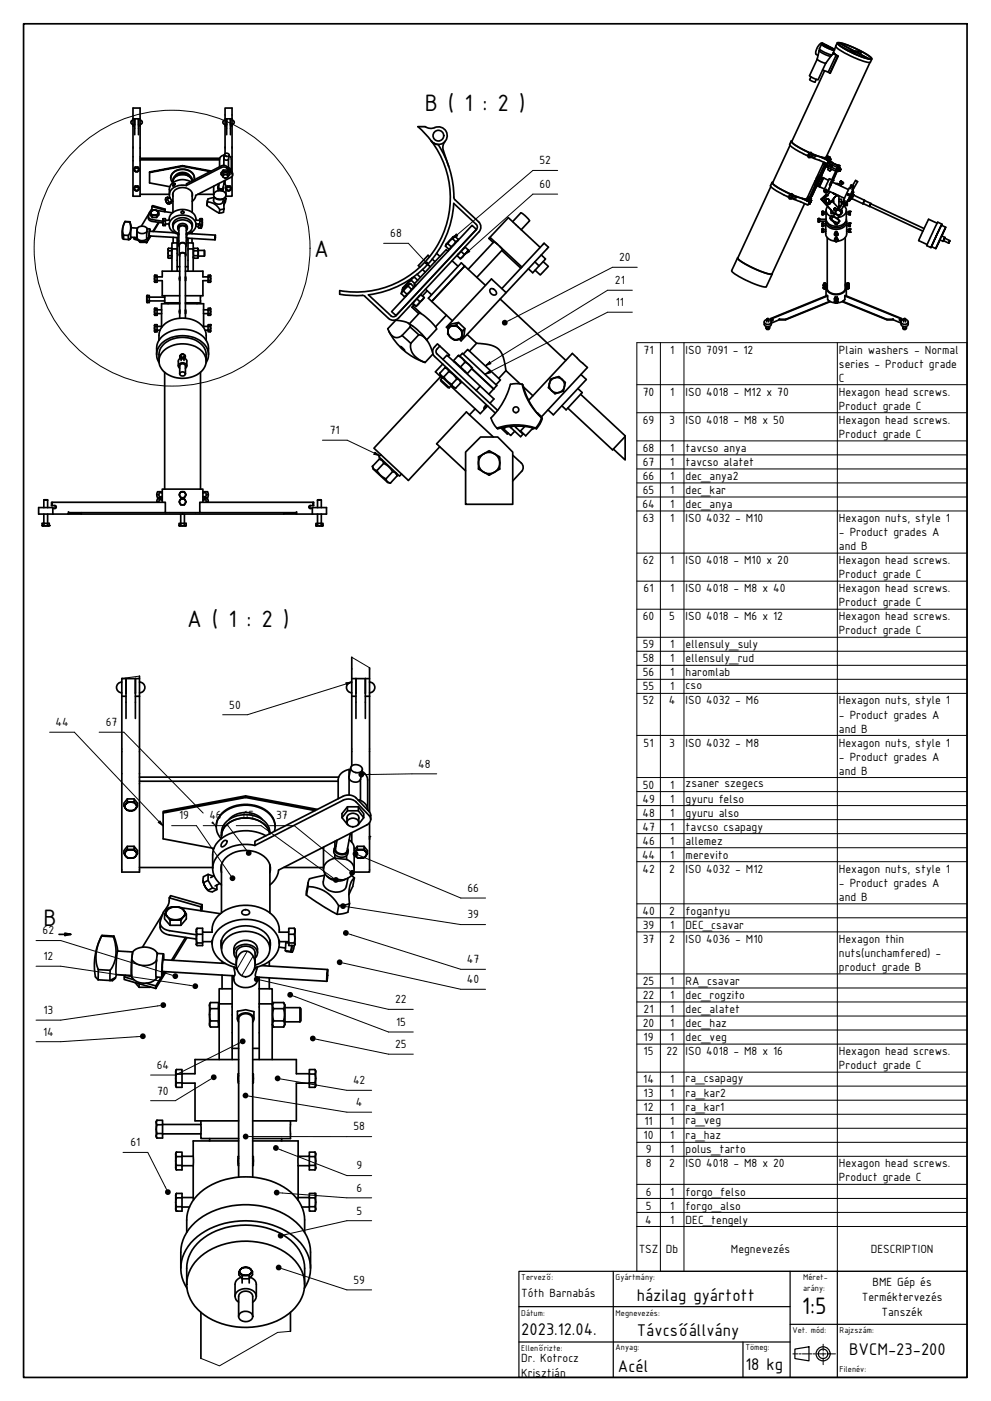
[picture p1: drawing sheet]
<svg xmlns="http://www.w3.org/2000/svg" width="420mm" height="594mm" viewBox="0 0 420 594" stroke-linecap="round" stroke-linejoin="round" font-family="sans-serif">
<defs><g id="words">
<g font-size="10.8">
<text x="180.1" y="47.3">B ( 1 : 2 )</text>
<text x="133.3" y="108.8">A</text>
<text x="79.4" y="266">A ( 1 : 2 )</text>
<text x="18.5" y="392.7">B</text>
<text x="340" y="557.1">1:5</text>
</g>
<g font-size="7.7">
<text x="270" y="551.6">házilag gyártott</text>
<text x="221" y="566.1">2023.12.04.</text>
<text x="270" y="566.6">Távcsőállvány</text>
<text x="360" y="574.6">BVCM-23-200</text>
<text x="262" y="581.6">Acél</text>
<text x="316" y="581.1">18 kg</text>
</g>
<g font-size="5.4">
<text x="228.7" y="69.7">52</text>
<text x="228.7" y="79.7">60</text>
<text x="165.4" y="100.6">68</text>
<text x="262.5" y="110.7">20</text>
<text x="260.7" y="120.5">21</text>
<text x="261.1" y="129.8">11</text>
<text x="272.9" y="150">71</text>
<text x="284.1" y="150">1</text>
<text x="290.7" y="150">ISO 7091 - 12</text>
<text x="355.7" y="150">Plain washers - Normal</text>
<text x="355.7" y="156">series - Product grade</text>
<text x="355.7" y="161.9">C</text>
<text x="272.5" y="167.9">70</text>
<text x="284.1" y="167.9">1</text>
<text x="290.7" y="167.9">ISO 4018 - M12 x 70</text>
<text x="355.7" y="167.9">Hexagon head screws.</text>
<text x="355.7" y="173.8">Product grade C</text>
<text x="272.5" y="179.8">69</text>
<text x="283.8" y="179.8">3</text>
<text x="290.7" y="179.8">ISO 4018 - M8 x 50</text>
<text x="355.7" y="179.8">Hexagon head screws.</text>
<text x="139.8" y="184">71</text>
<text x="355.7" y="185.7">Product grade C</text>
<text x="272.5" y="191.7">68</text>
<text x="284.1" y="191.7">1</text>
<text x="290.7" y="191.7">tavcso anya</text>
<text x="272.5" y="197.6">67</text>
<text x="284.1" y="197.6">1</text>
<text x="290.7" y="197.6">tavcso alatet</text>
<text x="272.5" y="203.6">66</text>
<text x="284.1" y="203.6">1</text>
<text x="290.7" y="203.6">dec_anya2</text>
<text x="272.5" y="209.5">65</text>
<text x="284.1" y="209.5">1</text>
<text x="290.7" y="209.5">dec_kar</text>
<text x="272.4" y="215.4">64</text>
<text x="284.1" y="215.4">1</text>
<text x="290.7" y="215.4">dec_anya</text>
<text x="272.5" y="221.4">63</text>
<text x="284.1" y="221.4">1</text>
<text x="290.7" y="221.4">ISO 4032 - M10</text>
<text x="355.7" y="221.4">Hexagon nuts, style 1</text>
<text x="355.7" y="227.3">- Product grades A</text>
<text x="355.7" y="233.3">and B</text>
<text x="272.5" y="239.2">62</text>
<text x="284.1" y="239.2">1</text>
<text x="290.7" y="239.2">ISO 4018 - M10 x 20</text>
<text x="355.7" y="239.2">Hexagon head screws.</text>
<text x="355.7" y="245.2">Product grade C</text>
<text x="272.9" y="251.1">61</text>
<text x="284.1" y="251.1">1</text>
<text x="290.7" y="251.1">ISO 4018 - M8 x 40</text>
<text x="355.7" y="251.1">Hexagon head screws.</text>
<text x="355.7" y="257.1">Product grade C</text>
<text x="272.5" y="263">60</text>
<text x="283.8" y="263">5</text>
<text x="290.7" y="263">ISO 4018 - M6 x 12</text>
<text x="355.7" y="263">Hexagon head screws.</text>
<text x="355.7" y="269">Product grade C</text>
<text x="272.5" y="274.9">59</text>
<text x="284.1" y="274.9">1</text>
<text x="290.7" y="274.9">ellensuly_suly</text>
<text x="272.5" y="280.9">58</text>
<text x="284.1" y="280.9">1</text>
<text x="290.7" y="280.9">ellensuly_rud</text>
<text x="272.5" y="286.8">56</text>
<text x="284.1" y="286.8">1</text>
<text x="290.7" y="286.8">haromlab</text>
<text x="272.5" y="292.8">55</text>
<text x="284.1" y="292.8">1</text>
<text x="290.7" y="292.3">cso</text>
<text x="272.5" y="298.7">52</text>
<text x="283.6" y="298.7">4</text>
<text x="290.7" y="298.7">ISO 4032 - M6</text>
<text x="355.7" y="298.7">Hexagon nuts, style 1</text>
<text x="97.2" y="300.5">50</text>
<text x="355.7" y="304.7">- Product grades A</text>
<text x="23.5" y="307.9">44</text>
<text x="44.8" y="307.9">67</text>
<text x="355.7" y="310.7">and B</text>
<text x="272.9" y="316.6">51</text>
<text x="283.8" y="316.6">3</text>
<text x="290.7" y="316.6">ISO 4032 - M8</text>
<text x="355.7" y="316.6">Hexagon nuts, style 1</text>
<text x="355.7" y="322.6">- Product grades A</text>
<text x="177.3" y="325.5">48</text>
<text x="355.7" y="328.5">and B</text>
<text x="272.5" y="334.4">50</text>
<text x="284.1" y="334.4">1</text>
<text x="290.7" y="333.9">zsaner szegecs</text>
<text x="272.4" y="340.4">49</text>
<text x="284.1" y="340.4">1</text>
<text x="290.7" y="340.4">gyuru felso</text>
<text x="75.9" y="347.5">19</text>
<text x="88.8" y="347.5">46</text>
<text x="103" y="347.5">65</text>
<text x="117.1" y="347.5">37</text>
<text x="272.4" y="346.3">48</text>
<text x="284.1" y="346.3">1</text>
<text x="290.7" y="346.3">gyuru also</text>
<text x="272.4" y="352.3">47</text>
<text x="284.1" y="352.3">1</text>
<text x="290.7" y="352.3">tavcso csapagy</text>
<text x="272.4" y="358.2">46</text>
<text x="284.1" y="358.2">1</text>
<text x="290.7" y="358.2">allemez</text>
<text x="272.2" y="364.2">44</text>
<text x="284.1" y="364.2">1</text>
<text x="290.7" y="364.2">merevito</text>
<text x="272.4" y="370.1">42</text>
<text x="283.8" y="370.1">2</text>
<text x="290.7" y="370.1">ISO 4032 - M12</text>
<text x="355.7" y="370.1">Hexagon nuts, style 1</text>
<text x="355.7" y="376.1">- Product grades A</text>
<text x="198.2" y="378.2">66</text>
<text x="355.7" y="382">and B</text>
<text x="198.2" y="389.4">39</text>
<text x="272.4" y="388">40</text>
<text x="283.8" y="388">2</text>
<text x="290.7" y="388">fogantyu</text>
<text x="272.5" y="393.9">39</text>
<text x="284.1" y="393.9">1</text>
<text x="290.7" y="393.9">DEC_csavar</text>
<text x="18.1" y="396.2">62</text>
<text x="272.5" y="399.9">37</text>
<text x="283.8" y="399.9">2</text>
<text x="290.7" y="399.9">ISO 4036 - M10</text>
<text x="355.7" y="399.9">Hexagon thin</text>
<text x="18.4" y="407.1">12</text>
<text x="355.7" y="405.8">nuts(unchamfered) -</text>
<text x="198" y="408.4">47</text>
<text x="355.7" y="411.7">product grade B</text>
<text x="198" y="416.9">40</text>
<text x="272.5" y="417.7">25</text>
<text x="284.1" y="417.7">1</text>
<text x="290.7" y="417.7">RA_csavar</text>
<text x="167.5" y="425.4">22</text>
<text x="272.5" y="423.6">22</text>
<text x="284.1" y="423.6">1</text>
<text x="290.7" y="423.6">dec_rogzito</text>
<text x="18.4" y="430">13</text>
<text x="272.9" y="429.6">21</text>
<text x="284.1" y="429.6">1</text>
<text x="290.7" y="429.6">dec_alatet</text>
<text x="167.9" y="435">15</text>
<text x="272.5" y="435.5">20</text>
<text x="284.1" y="435.5">1</text>
<text x="290.7" y="435.5">dec_haz</text>
<text x="18.2" y="439.1">14</text>
<text x="272.9" y="441.5">19</text>
<text x="284.1" y="441.5">1</text>
<text x="290.7" y="441.5">dec_veg</text>
<text x="167.5" y="444.4">25</text>
<text x="272.9" y="447.4">15</text>
<text x="282.5" y="447.4">22</text>
<text x="290.7" y="447.4">ISO 4018 - M8 x 16</text>
<text x="355.7" y="447.4">Hexagon head screws.</text>
<text x="66.5" y="453.2">64</text>
<text x="355.7" y="453.4">Product grade C</text>
<text x="149.7" y="459.7">42</text>
<text x="272.7" y="459.4">14</text>
<text x="284.1" y="459.4">1</text>
<text x="290.7" y="458.8">ra_csapagy</text>
<text x="66.6" y="464.1">70</text>
<text x="272.9" y="465.3">13</text>
<text x="284.1" y="465.3">1</text>
<text x="290.7" y="465.3">ra_kar2</text>
<text x="150.9" y="469">4</text>
<text x="272.9" y="471.3">12</text>
<text x="284.1" y="471.3">1</text>
<text x="290.7" y="471.3">ra_kar1</text>
<text x="149.9" y="479.4">58</text>
<text x="273.3" y="477.2">11</text>
<text x="284.1" y="477.2">1</text>
<text x="290.7" y="476.7">ra_veg</text>
<text x="272.9" y="483.2">10</text>
<text x="284.1" y="483.2">1</text>
<text x="290.7" y="483.2">ra_haz</text>
<text x="55.3" y="486">61</text>
<text x="273.8" y="489.1">9</text>
<text x="284.1" y="489.1">1</text>
<text x="290.7" y="489.1">polus_tarto</text>
<text x="151.1" y="495.9">9</text>
<text x="273.8" y="495.1">8</text>
<text x="283.8" y="495.1">2</text>
<text x="290.7" y="495.1">ISO 4018 - M8 x 20</text>
<text x="355.7" y="495.1">Hexagon head screws.</text>
<text x="355.7" y="501">Product grade C</text>
<text x="151.1" y="505.3">6</text>
<text x="273.8" y="507">6</text>
<text x="284.1" y="507">1</text>
<text x="290.7" y="507">forgo_felso</text>
<text x="151.1" y="515">5</text>
<text x="273.8" y="512.9">5</text>
<text x="284.1" y="512.9">1</text>
<text x="290.7" y="512.9">forgo_also</text>
<text x="273.6" y="518.9">4</text>
<text x="284.1" y="518.9">1</text>
<text x="290.7" y="518.9">DEC_tengely</text>
<text x="270.8" y="531.3">TSZ</text>
<text x="282.4" y="531.3">Db</text>
<text x="309.9" y="531.5">Megnevezés</text>
<text x="369.2" y="531.3">DESCRIPTION</text>
<text x="149.9" y="544.3">59</text>
<text x="369.9" y="545.4">BME Gép és</text>
<text x="221" y="549.9">Tóth Barnabás</text>
<text x="365.4" y="551.7">Terméktervezés</text>
<text x="373.8" y="557.9">Tanszék</text>
<text x="221" y="577.6">Dr. Kotrocz</text>
<text x="221" y="583.8">Krisztián</text>
</g>
<g font-size="3.9">
<text x="221" y="542.8">Tervező:</text>
<text x="261" y="542.8">Gyártmány:</text>
<text x="340.5" y="542.8">Méret-</text>
<text x="340.5" y="547.3">arány:</text>
<text x="221" y="557.8">Dátum:</text>
<text x="261" y="557.8">Megnevezés:</text>
<text x="336" y="565.3">Vet. mód:</text>
<text x="356" y="565.3">Rajzszám:</text>
<text x="221" y="572.8">Ellenőrizte:</text>
<text x="261" y="572.6">Anyag:</text>
<text x="316" y="572.6">Tömeg:</text>
<text x="356" y="581.8">Filenév:</text>
</g>
</g></defs>
<!-- layer: Hatch (ISO) -->
<path d="M104.8 403.4l-4.3 7.5M107.3 405.4l-4.8 8.3M107.8 410.9l-1.2 2.2" fill="none" stroke="#000" stroke-width=".42"/>
<!-- layer: Visible (ISO) -->
<g fill="none" stroke="#000" stroke-width=".72">
<path d="M348.3 18.7l2.9 .9 2.6 1.6-1-.1-1.8-.6zM348.3 18.7l-.9 2.1 2.2 1.4 3.2 1.1 1-2.1M348.5 18.9l1.9 .4 3.1 1.7a6.2 6.2 0 0 1-4.2-1.5zM348.7 19.1l2.1 .7 2.4 1.4M351.2 19.6l-2.5-1.4a4.4 4.4 0 0 0-2.6 4.9l.7 .4M354.3 19.7l-.6 1.4M355 18.2a26.4 26.4 0 0 1 11.9 4.5l2.6 1.9a.46 .46 0 0 1-.1 .7 .46 .46 0 0 1-.6-.2l-3.8-1.1-6-2.8a8.3 8.3 0 0 1-4-3zM355 18.2l-.7 1.3a19.7 19.7 0 0 0 8.7 5.3l1.4 .6a7.1 7.1 0 0 0 4.6 .9l.7-1.3M355.3 18.4a16.6 16.6 0 0 1 8.8 2.9l1.4 .7a6.8 6.8 0 0 1 3.8 2.9h-1.2l-2.6-.8-6.3-2.8a8.2 8.2 0 0 1-3.9-2.9zM355.9 18.3l6.3 3.3 3.1 .4M355.9 18.3l6.2 3.3-2.6-.2M355.9 18.3l-.3 .6"/>
<path d="M356.2 19.4l3.8 2.1M343.8 32.6l-.5 1.2 .8 .5 1.5 .5 .5-1.2M346.5 25.1l-3.3 7 1.9 1.1 1.8 .6 3.2-7M346.5 25.1l1.6 1.1 2 .6M347.3 21.5l2.2 1.5 2.8 .8M347.3 21.5l-.8 3.6M347.6 21l-.3 .5M349.6 30l-13.9 30a14.3 14.3 0 0 0 6.6 4.3l1 .5M352.3 23.8l-2.2 3M352.6 23.3l-.3 .5M353 20.5l.7 .5M353.1 22.8l1.4 .5"/>
<path d="M353.1 22.6l1 .4-.7-.5h.2l1.7 1.3M353.4 22.5l-.1 .2M355.2 23.8l-3.4 7.2-.6-.4M355.3 23.8l-.8-.5-3.3 7.3-2.5-.9M355.3 23.8l-3.5 7.2M359.7 21.6l2.6 .2 6 3.1M361.6 22.5h.1M361.7 22.5l1 .4M361.7 22.5h.3M362 22.5l.7 .4M362.3 21.8l-.3 .7M362.7 22.9l1.1 .6"/>
<path d="M362.8 22.9v.1M365.3 22l-2.8-.2 6 3.1M365.3 22l-.3 .7h-.8M368.9 26.5l-18.7 40.2a10.1 10.1 0 0 1-6.1-1.6M56.4 53.4v29.8h3v-29.8M56.4 53.4v-7.6h3v7.6M56.4 50.4h3M56.4 53.4h.7M56.4 50.9a.91 .91 0 0 0-.9 1 .91 .91 0 0 0 .9 .9M57.1 50.4v6.7M58.7 50.4v6.7M58.7 53.4h.7"/>
<path d="M59.4 50.9a.91 .91 0 0 1 .9 1 .91 .91 0 0 1-.9 .9M95.4 50.9a.91 .91 0 0 0-.9 1 .91 .91 0 0 0 .9 .9M95.4 50.4h3M95.4 53.4v11.8M95.4 53.4h.7M96.1 50.4v6.7M97.7 50.4v6.7M97.7 53.4h.7M98.4 50.4v22.6M98.4 50.4v-4.6h-3v7.6M98.4 50.9a.91 .91 0 0 1 .9 1 .91 .91 0 0 1-.9 .9M177.2 53.7h3.2l2.2 .8 1.7-.4"/>
<path d="M177.2 53.7l5.7 6.1M182.9 59.8l1.2 1 1.6 .5M182.9 59.8a40 40 0 0 1 2.1 44.9 40 40 0 0 1-41 18.5v1.6l4.8 .5h5.1l.8 .3M184.3 54.1a3.7 3.7 0 0 1 4.9 1.6 3.7 3.7 0 0 1-1.3 5 3.7 3.7 0 0 1-5-.9M188.7 59.9l-.8 1.6-.1 1.7 2.4 7.5M335.4 59.9l-.6 1.3a12.1 12.1 0 0 0 5.8 4l2.7 1.4 .4 .1 .2-.3M335.8 59.7a.42 .42 0 0 0-.4 .4 .42 .42 0 0 0 .4 .5l2.7 1.8 5.9 3-.3-.2M56.8 72l.5-1.2h1.2l.6 1.2M57.3 71.3h1.2l.3 .4a.87 .87 0 0 0-1.5-.4 .87 .87 0 0 0 .3 1.5h.3a.82 .82 0 0 1-1-.5 .82 .82 0 0 1 .4-1zM57.3 79.3h1.2l.3 .4a.91 .91 0 0 0-1.4-.3 .91 .91 0 0 0-.1 1.4h.6a.82 .82 0 0 1-1-.5 .82 .82 0 0 1 .4-1zM57.3 70.8v.5M57.3 78.8v.5"/>
<path d="M57.9 72.8l.9-.4zM58.5 70.8v.5M58.5 78.8v.5M58.8 71.7l.3 .3-.3 .4zM58.8 79.7l.3 .3-.3 .4zM59.4 67.1h33.8M59.4 67.8h33.7M63.4 73.2v4.4l8.6 1.6M72.4 75.5a4.8 4.8 0 0 1 6.6-3.6 4 4 0 0 1 3.4 3.6M73.3 77a4.3 4.3 0 0 1 7-2.1l.7 .6 .5 1.2a4.2 4.2 0 0 0-6.4-2.7 3 3 0 0 0-1.8 3.5M73.4 78.1l.6-.3a.65 .65 0 0 1 0 .8 .65 .65 0 0 1-.8 .2zM74.5 74.3a4 4 0 0 1 5.8 0"/>
<path d="M77.4 70.2l-14 2.7v.3l14-2.7M79 78.7a5.4 5.4 0 0 0-7.2 4l.4 1.5 1.1 1.2M79 78.7l14.9-7.7a2.11 2.11 0 0 1 2.2 .3l2.2 2.3a.95 .95 0 0 1-.4 1.6l-14.9 7.7-.5 1.3-1 1.2M80.8 77a6.5 6.5 0 0 0-8.8 2.3l-.2 3.3M82.3 76.3a4 4 0 0 0-4.6-4.4 4.3 4.3 0 0 0-5.2 4.4l.7 1.2M89.6 72.5l-12.2-2.3v.3l11.8 2.2M90.6 79v3.7M92.4 79.2a1.21 1.21 0 0 0 1 1.5 1.21 1.21 0 0 0 1.4-1.1M92.5 77.9v1.1M92.7 78.8a1.11 1.11 0 0 0 .4 1.5 1.11 1.11 0 0 0 1.5-.4l.1-.7M93.7 74v-.7l1-1.2h1.8l1 1.2v.7M94.6 74.1a1.02 1.02 0 0 1 1-.9 1.02 1.02 0 0 1 1 .9"/>
<path d="M94.6 73.9v.9M94.7 75.1l-1-1.1 1-1.2h1.8l1 1.2-1 1.1M94.7 75.1h.1M94.7 72.1v.7M94.8 74.4a.86 .86 0 0 1 1.3-.3 .86 .86 0 0 1 0 1.3 .86 .86 0 0 1-1.1 0 .86 .86 0 0 1-.2-1zM94.9 65.8a1.98 1.98 0 0 0-1.8 1.7v3.3M94.9 67.3v2.8M95 77.7l.8 1.1v3.9M95.2 65.8h-.3v1.2M95.2 76.6l-.6 3a1.1 1.1 0 0 1-1.1 .5 1.1 1.1 0 0 1-.9-.9l.3-1.4M95.2 65.5l-.3 1.6a1.1 1.1 0 0 0 .9 .8 1.1 1.1 0 0 0 1.1-.4l.3-1.7M95.3 65.2a.98 .98 0 0 1 1.2-.2 .98 .98 0 0 1 .5 1.1 1.03 1.03 0 0 1-1.1 .2 1.03 1.03 0 0 1-.6-1.1z"/>
<path d="M95.4 76.5v1.6M95.8 79.5l.5-.7h1.2l.5 1.2M95.8 80l.3-.3a.76 .76 0 0 0 0 .9 .76 .76 0 0 0 .8 .2l-1.1-.6M96.3 79.3l-.2 .4a1.28 1.28 0 0 1 1.7 0zM96.3 78.8v.5M96.5 72.1v.7M96.6 73.9v.9M96.9 67.5v3.5h-.4M97.1 66.1l.7 .6 .3 .8v5.2l-.3-1-.9-.7M97.5 78.8v.5M97.8 79.7l.2 .3-.2 .4zM98.4 74.8v8.4h-2.7"/>
<path d="M98.6 74.3l-.1-1.2-2.4-2.5a1.91 1.91 0 0 0-2.2-.3l-14.9 7.7v.7M185.8 61.3a41.5 41.5 0 0 1 6.6 22.3M326.8 79.1l-14 30.3a17.3 17.3 0 0 0 7.5 4.7l2 .9a8.9 8.9 0 0 0 5 1.1l13.8-29.8M327.3 77.4l-.6 1.3a10.8 10.8 0 0 0 5.3 3.8l3 1.6 .6 .2 .2-.4M327.7 77.2l-.3 .1a6.4 6.4 0 0 0 3.9 3.1l5 2.5-.3-.2M334.9 61.7l-7.3 15.8a15.8 15.8 0 0 0 7.1 4.6l.5 .2M342.7 66.3l.2 .5 .6-.1M343.4 64.7l.6 .1 .1 .4-.8-.2zM343.8 66.6l6.6 2.8 .5-.5M344.1 65.2h.1M344.2 65.2l6.5 2.6M344.2 65.7l-1.3-.6-.3 .7 2.9 1.1"/>
<path d="M344.3 65.6l1.6 .6-1.7-.5M344.4 65.4l-.2 .3M345.7 76.8l-3.6 7.5a10 10 0 0 1-6.1-1.7M346.2 79.1l-2 4.2M346.3 76.6l-.5-.3-.4 .9 .5 .2M346.3 75.3l-.5 1M346.6 78.3l.6 .3M346.8 77.1l-2.6 6.2 2.8-6.1M346.8 75.4l-.5-.1 .5 .2M347.3 74.6l-1.6 3.7M347.4 79.2l2.1 1M348 75.4l-1.4 2.9"/>
<path d="M348 75.4l.6 .2M348 75.4l.3-.8-2.1 4.5 .4-.7M349.2 75.5l-.4-.2-.5 1-1.3 2.7 .4 .2M349.2 75.5l-1.8 3.7M349.2 75.5l2.1 1M349.2 69.5l.4 .2M349.2 68.8l-3 6.9M349.4 68.9l-.2 .6 .2-.5M349.4 69l.5 .2M349.5 68.9l-.1 .1M349.8 70.6l-3 6.5 .2 .1 3-6.5M349.9 69.1l-7.5 16.1"/>
<path d="M350.2 67.4h.1M350.2 67.5l.3 .2M350.2 70.3l-.4 .3 .4-.3-4 8.8M350.2 67.4l.4 .2M350.4 66.4l.1 .4-.4 .2-1.7-.3 2.3 1.1M350.4 69.3l-7.5 16.1M350.4 67.3l.3 .2M350.4 69.4l-.3 .8 .4 .3M350.5 66.9l-.3 .5M350.6 67.6l-.1 .1M350.6 67.7h.1M350.6 66.7l-.4 .7"/>
<path d="M350.6 66.7l-.3 .8M350.6 66.7l.3 .3M350.7 70l-.3 .7 .6 .3M351 66.9l-.1 .2M351 71l3.3 1.6M351 68.8l.3 .1M351.1 69.1h.1M351.2 71.1a.76 .76 0 0 0-.2 .9 .76 .76 0 0 0 .8 .4M351.2 68.3l.4 .1M351.3 70.3l-.6-.3 .4-.9 .6 .3 .3-.6 3.4 1.5-.4 .7M351.3 70.3l-.3 .7M351.3 66.5l.4 .2-.7 1.2-.4-.2z"/>
<path d="M351.3 68.2l-.3 .5M351.3 69.1h.1M351.6 68.3l-.3 .7zM351.7 68.4l2.1 1.1M351.7 67.6l.3 .1M351.7 67.5h.1M351.7 68.1l-.3-.2-.4 .9 .2 .3M351.7 68.4h.1M351.7 68.1l-.5 1M351.7 68.1v.1M351.8 67.2l-.3 .8 .2-.5M351.8 67.2l.3 .2"/>
<path d="M352 66.8l-1.5-.7 1.2 .5-.7 1.3-.3-.1M352 66.8l-.7 1.2-.6-.2M352 68.1l1.2 1.1M352 66.8l-.2 .4M352 68.1l-.3 .1M352 68.1h.1M352 68.1l1.3 1.1M352.1 67.6l-.4 .7zM352.1 78.7l-1.3 2.9 .4-.7M352.1 67.5l-.4 .9M352.1 67.5h.1M352.4 69.8h.1"/>
<path d="M352.4 69.8l.5 .6-.6 .4 2.3 1.1M352.5 69.8l-.8-.4-.4 .9 .7 .4M352.6 71.8l-.8 .6M352.7 76.3l-1.1-.5-2.3 5 1.5 .8M352.7 69.9l2.3 1.3M352.8 77.2l-1.6 3.7M352.8 77.2l6.9 3.2M353.8 69.6h.1M353.8 69.5l1 .4M354.2 77.8l1.4 .2 1.1 1M354.8 69.9h.1M354.9 72.5l.5 .2"/>
<path d="M355 72.5l-2.1 4.7M355 72.2l.5 .2M355.4 71.3l.5 .3M355.6 72.3l.5 .3M355.7 70.8l.3-.6-3.9 8.5M356 70.2l-.5-.2-.9 1.9-2.9 6.6 .4 .2M356 71.4l-.4 .9M356 71.4l.2-.4-.8 1.7 .2-.4M356 71.4l.5 .3M356.2 77.1l.2 .3-.6 .7M356.2 77.1l1.1 .9-.3-.2M356.2 71l-.5-.2-.8 1.7"/>
<path d="M356.4 76.7l.8 .5zM356.4 76.7l-.2 .4M356.5 71.7l-.4 .9zM356.8 77l-.3 .4M357 77.8h.1M357 77.8l-.6 .8M357.4 77.5l-.1 .5M357.4 77.5l-.2-.3 .4 .4M357.4 77.5l-.3 .4M360.8 78.6l.7 .2zM360.8 78.6l-.2 .4M360.8 79.2l-.2-.2 1.3 .6-.3-.1"/>
<path d="M360.8 79.1h.1M360.8 79.2l-.2 .7-.5-.2-2 4.1-.4 1 .4 .3-.5 1.1M361.1 78.7l-.2 .4M361.4 78.8l1.4-2.3 .8 .5-1.9 3.4-.4-.2 .3-.7M361.5 78.8l.5 .3zM361.8 79.1l-.2 .4M362.1 79.2h.1M362 79.1l.1 .1M362.1 79.2l-.2 .4M52.4 99.7v1.7M52.4 99.7l2 .1M53 94a6.7 6.7 0 0 0-.6 5.7"/>
<path d="M53 94h2M53 94l1.9 .2M53 94a10.7 10.7 0 0 0-1.1 7M54.4 99.8v1.8M54.9 94.2a5.9 5.9 0 0 1-.5 5.6M54.9 94.2l.8 2.4M55.7 96.6l-.2 4M55.7 96.6l2.6 .1M56.8 80l.5-1.2h1.2l.6 1.2M57.9 80.8l.9-.4zM58.1 98a2.77 2.77 0 0 0 4.2 .2M58.1 98.1l-.1 2.6-2.5-.1"/>
<path d="M58.2 96.9l-.1 .9M59.4 82.4h12.4M62.3 98v.4M62.4 97a2.86 2.86 0 0 0-4.1-.3l-.2 4.3a2.6 2.6 0 0 0 4.2 0M62.4 97h.1M62.4 97v.2M62.9 91.8a1.61 1.61 0 0 0 1.5 2.1l4.6 .6M63.3 90.4l-3.4 5.5M63.5 97h-1.1l-.2 1.6v2.3l1 .2M63.5 98.1v-1.1l-.3 4 .2-1M63.6 90.3v.8l1 1.1h1.8l1-1.1v-.8M64.1 89.6a1.16 1.16 0 0 0 .1 1.3 1.16 1.16 0 0 0 1.3 .4l-.9-.2a.84 .84 0 0 1-.9-.8 .84 .84 0 0 1 .6-.9l1.2-.3 .9 .1 .5 .4a2.05 2.05 0 0 0-2.8 0z"/>
<path d="M64.4 87.6l-.1 1-.5 1M64.6 91.4v.8M65.4 89.1a2.11 2.11 0 0 0-2 1.1l-.5 1.3a1.42 1.42 0 0 0 1.5 1.6l4.6 .7M65.5 91.3l1.4-.6-.5 .7zM66.4 91.4v.8M66.5 89.3l6.6 .9M66.9 89.6l.5 .7-.5 .4zM67.2 94.3l-2.4 3.8M67.4 94.3l-2.3 3.8M69.2 92.7h.9v2.9h-.9v-.4M69.2 93.7v-1l-.1 2.9M69.2 93.7v1.5"/>
<path d="M69.2 95.2h.9M69.2 93.7h.9M69.8 89.1l.2-.4v1.1M69.8 89.1v.6M70 88.7l-5.3-1.5-.3 .4 5.4 1.5M70.1 93.3l1.6 .1a5.3 5.3 0 0 1 6.7-4.5 4.7 4.7 0 0 1 4.7 4.5l1.6-.1M70.2 84.7l.3 1-.2-.7M71 86.2v.1M71 83.6v1l.8 1.3 .7 .3v-.8M71 84.6l-.7 .4M71.7 95l-1.6 .1M71.7 94.7v.7"/>
<path d="M71.8 85.9l-.8 .4M71.8 83.9l-.8-.3-.7 .4v1M72.1 83.8l-.6 .3M72.5 86.2l-1.2 .3-.8-.8 .5 .5M73 85.1l-.8 .4M73.3 96a3.6 3.6 0 0 1 4.7-3.7 3.3 3.3 0 0 1 3.5 3.7M73.3 83.2a3.6 3.6 0 0 1 4.7-3.6 3.3 3.3 0 0 1 3.5 3.6M73.3 81.9v8.2M73.3 94.7v1.5M73.3 94.8l-.1 .1M73.4 98.4v.3M73.9 98.7l-10.5-.6-.2 1.8 12.3 .9-.1-1.5"/>
<path d="M75.4 96.9a2.02 2.02 0 0 1 2-2.1 2.02 2.02 0 0 1 2 2.1M75.6 99.3l.2 .3M75.8 99a2.83 2.83 0 0 1-2.5-3.1 2.83 2.83 0 0 1 3-2.5 3.7 3.7 0 0 1 5.1 3.5l-1 1.4-1.4 .7M75.8 99.4a4 4 0 0 1-3.5-5.9 6.6 6.6 0 0 1 10.7 .9 4.2 4.2 0 0 1-4 5M75.8 97.8a1.51 1.51 0 0 1 0-1.9 1.51 1.51 0 0 1 1.8-.4 1.43 1.43 0 0 1 1.5 .6 1.43 1.43 0 0 1-.1 1.7M76.9 89.7a.62 .62 0 0 1 .9-.1 .62 .62 0 0 1 0 .9 .62 .62 0 0 1-.9-.1zM79.2 99.3l-.2 .3M79.4 99.3l-.2 1.7 12 .7M80.1 99l11.2 .7M81.4 98.4v.7M81.5 81.9v8.2M81.5 94.7v1.5"/>
<path d="M81.5 94.8v.1M83.1 95.9l1.1 .2M83.1 95l1.6 .1M83.1 94.7v.7M83.9 82.4h6.7M84.1 96.5l.9 .2M84.2 95.2h1.4M84.2 95l-.1 1.5 1.2 .3M84.7 93.7h.9M85.2 96l.1 .7zM85.2 95.6v.4zM85.3 96.7v.1"/>
<path d="M85.6 95.6l-.3 1.2M85.6 92.7h-.9v2.9h.9M85.6 92.7v2.9M85.6 92.7l.1 .1M85.7 92.8l.1 .1M85.8 92.9l-.1 2.7M87.7 87.1l5.2 3.3M88 85.7a6 6 0 0 1 5.2 3.2M88 85l-.3 2.1M88 85.7l-.3 1.4M90.8 83.7l-2.6 .6-.2 1.4M90.8 83.5l-.2 1.4a2.16 2.16 0 0 0 1.7 1.6 2.16 2.16 0 0 0 2.2-.9l.2-1.4"/>
<path d="M91.2 83.9a2.61 2.61 0 0 0 3.2 .5M91.3 99.8l-.1 1.9zM92.5 80.8a1.77 1.77 0 0 0-1.8 1.5 1.77 1.77 0 0 0 1.2 2l2 .2a1.78 1.78 0 0 0 1.8-1.4 1.78 1.78 0 0 0-1.2-2.1M92.5 80.2v.6M92.5 80.8l2 .2M93.2 88.9l-.3 1.5M94.5 80.4v.6M95 88.5l-1.8 .4M95 88.5l-.3 1.5-1.8 .4M95.3 83.8l.5 .4M95.8 84.2l-.9 2.8M95.8 84.2a5.1 5.1 0 0 0-.8 4.3"/>
<path d="M96.9 80.8l.9-.4zM192.4 83.6l.5 1.1 10.5 9.9 .5 1.9-.8 1.8M200.2 95.6l1.8 1.7-34.1 36.5-1.9-1.7zM202 97.3l-34.1 36.6-.8 .4-1.4-.4M202 97.3l.4-1.3-.5-.9-9.5-8.8a41.5 41.5 0 0 1-36.2 38.7l9.6 8.9M203.1 98.3l-34.7 37-1.2 .5-1.9-.4-10.6-9.7M217.3 94l3.5-3.7 2.1 1.4 1.6 2-3.5 3.7M334.5 83.8l.3 .5 .5-.1M334.8 82.6l1.3 .6M334.8 82.6l-.4 .8 1.4 .5M335.2 82.4l.6-.2 .2 .6zM335.7 84.2l6.7 2.7 .4-.5"/>
<path d="M335.8 83.9l1.6 .6M336 82.7l6.6 2.6M336.2 83.1l1.5 .6-1.6-.5M336.3 82.9l-.2 .3M342.1 84.9l-.1 .1M342.1 85l.3 .1M342.1 84.9v.2M342.1 84.9l.4 .2M342.2 84l.2 .3-.3 .2-1.9-.3M342.3 84.8l.3 .1M342.3 84.4l-.2 .5M342.4 84.3l-.3 .6"/>
<path d="M342.4 83.5l.7 .4-.7-.3M342.5 85.1l-.1 .1M342.5 84.3h-.1M342.5 84.3l.3 .2M342.6 85.3l.3 .1M342.8 84.4l-.3-.1-.4 .6M343.1 85.7l.4 .2M343.2 85.7l-.3 .5 .3 .2M343.2 86.6h.1M343.3 85.4l-.5 1.1 .3 .1M343.3 85.4l.3 .2M343.5 85.9l-.3 .6z"/>
<path d="M343.5 85l-.2 .4M343.5 85.1l.4 .1M343.5 85h.1M343.6 85.7h.1M343.6 85.6l-.5 1M343.6 84.2l-.7 1.2M343.6 85.6v.1M343.7 84.1l.2 .2M343.7 84.8l-.3 .7M343.7 84.8l.3 .1M343.9 84.3l-.7 1.3-.6-.2M343.9 85.1l-.3 .8z"/>
<path d="M343.9 84.3l-.2 .5M344 84.9l-.4 1M344 84.9v.1M344.1 83.2l-.5 1M347 92.7v1.4M347 92.9l.5-.2v.9M347 92.9v.7M347 93.6v.5M347 92.9h.5M347 93.6h.5M347.5 93.6v.5h-.5M347.5 93h.1"/>
<path d="M347.5 93h2.7M347.5 93.8h2.9M347.5 93.8h.1M348.1 84.4l.4 .5M348.1 84.4l2.2-1.9 .2 .2-2.2 1.9zM348.3 84.6l.2 .3M348.5 84.9l5.4 5.9M348.6 96h.1M348.6 97.1l.1 .2M348.6 98.4l.1 .1M348.6 91l.1 .1M348.6 89.7v1.3"/>
<path d="M348.6 94.6v1.4M348.6 97.1v1.3M348.7 94.8l.4-.2v.9M348.7 94.8v.7M348.7 95.5v.5M348.7 97h.4v1.5h-.4M348.7 97l-.1 .1M348.7 97.3v.7M348.7 98v.5M348.7 89.6h.4v.9M348.7 89.6v.2M348.7 89.8v.7"/>
<path d="M348.7 90.5v.6M348.7 94.8h.4M348.7 95.5h.4M348.7 98h.4M348.7 97.3h.4M348.7 89.8h.4M348.7 90.5h.4M349.1 90.5v.6h-.4M349.1 95.5v.5h-.4M349.2 94.9h.1M349.2 97.3h.1M349.2 90.8l1-.1v2.2a4.6 4.6 0 0 0 6.8 2.4l1.1-.8 .7-1v-2.8l1.1 .1"/>
<path d="M349.2 89.9h.1M349.2 94.9h.9M349.2 95.7h.9M349.2 97.4h.9M349.2 89.9h1M349.2 95.7v.1M349.3 85.1h.1M349.4 80.9l.1 .6 .6 .3 .7-.3M349.7 81l.8 .4M349.7 81.2l-.2 .3M350.1 98.2h-.9M350.1 95.7v2.5"/>
<path d="M350.1 94.1v1.6M350.1 98.2a2.82 2.82 0 0 0 .8 2.8l1.5 .9 1.5 .3M350.2 89.2v.9M350.3 84.4h.4a.8 .8 0 0 0-.5 1.2 .8 .8 0 0 0 1.3-.1 .86 .86 0 0 1-1.3 .3 .86 .86 0 0 1 .1-1.4zM350.4 81.5l-.2 .3M350.5 86.5l-.8-.6 .8 .6M350.5 86.5l.7 .2 .7-.4-.9 .4zM350.5 82.7l.2 .2M350.7 84.4l.5-.1 .3 .4zM350.8 94.4a4.2 4.2 0 0 0 7.5 0M350.9 87.5a2.59 2.59 0 0 0 1.4 4.3M351.1 80.9l6.9 3.2"/>
<path d="M351.5 84.7l.2 .4-.2 .4zM351.7 85.1l-.4 .9h-.9l-.5-.7M351.7 85.1h.1M351.9 86.3l2.5-3.3-2.5 3.3M351.9 92.5l.4 .6M351.9 92.5l.7 .4M352 81.3l-2.5 3.2-.2 .7 .4 .7-.4-.8M352.2 93.1l.9 .7M352.3 89v1.6h1.1v-.4M352.4 91.6h.6M352.4 91.6l.6 .4M352.4 91.6l-.5 .9"/>
<path d="M352.6 92.9a3.7 3.7 0 0 0 2.7 1.6M352.7 85.2l3.1 3.3M353 91.6l.4 .2M353 92a3.8 3.8 0 0 1 2.8 1.6M353 85.5h.4M353 92l-.4 .9M353.1 93.8l.4 .2zM353.1 81.8l1.3 .6M353.3 84.5h.1M353.4 91.8l1.7 .9M353.4 91.8l.6-1.2 .3 .1 1.4 .9-.6 1.2M353.4 84.3v1.6"/>
<path d="M353.4 94l2.1 .6M353.6 88.8l.2-.4h.6l-.5-.1-.3 .3 .7 1.2M353.7 89.1h1.3M353.9 99.2l.3-.1-.3 .4 .3 .4-.3-.2v-.8l.6-.3 .7 .3v.3M353.9 94.2v.6l.3 .1-.3-.4 .1-.3M353.9 94.2h.1M354.1 98.7l.4-.6 .4 .2v.4M354.2 96l.7 .2-.5 .2zM354.2 82.3l-1-.4 1 .5M354.2 99.9h.6zM354.2 99.1l.3-.1a.46 .46 0 0 1 .6 .3 .46 .46 0 0 1-.3 .6l.3-.6-.6-.4zM354.2 94.9h.6z"/>
<path d="M354.2 90.2l.2 .6M354.4 83l.9-.1zM354.5 90.9h.1M354.5 98.6v.3M355 89.1l-.6-.7 .6 .7M355 88.8l.3-.4 .9 .4 .8 .6-.2 .4M355.1 92.7l.9 1M355.2 94.5l-.4 .4zM355.3 94.5l.2 .1M355.4 89l-.4-.2 .5 .2M355.5 89l-1 .5v1.4M355.5 89l.8 .5"/>
<path d="M355.6 89.1l.6 .3M355.6 91.4l-.1 .1M355.7 83v5.4M355.7 85.5h1.1v1.3M355.7 84.5h1.1v1M355.7 87.3h.8M355.7 91.4l-.1 .1M355.8 93.6l.2 .1M355.8 93.6l-.5 .9M356 93.7l-.5 .9M356.3 89.5l.5 .3-.4-.2M356.3 89.5v1.4l-.4 .3h-.8"/>
<path d="M356.5 90.2l-.2 .8-.9 .4M356.8 88.8v.4M356.8 85.6v.1M356.9 89.7l.2 .3-.6 .6 .3-.2M356.9 85.8h.5M357.3 86l.2-.4 .3 .1 1 .5-.2 .5M357.3 86.1l.1 .1M357.3 86.1v.1M357.4 86.2l.5 .2zM357.4 86.2l1.1 .5M357.5 87.5h.3M357.5 85.5l-.7 .1 .1 1.1"/>
<path d="M357.8 87.1v.2M357.8 87.3a2.68 2.68 0 0 1 .8 2.9 2.68 2.68 0 0 1-2.4 1.8l-.8 .2M357.8 87v.3M357.9 84.9l-2.1 3.7M358.1 86.5l-1.5 2.6M358.6 85.9l.6 .1v1.1h-1.4M358.8 93.2a3.6 3.6 0 0 1-4.3 4.1 3.9 3.9 0 0 1-4.4-3.5M358.8 89.2v.9M359 95.7l.9 .1M359 98.2h.9M359 95.7v2.5M359 94.1v1.6"/>
<path d="M359 98.2a3.1 3.1 0 0 1-.9 2.8l-1.5 .9-1.5 .3M359 97.4h.9M359.2 85.9v1.2M359.3 85.6l-.4-.2-.6 1.1M359.4 82.6a.34 .34 0 0 1 .3-.4 .34 .34 0 0 1 .3 .4M359.6 84.9l.6 .2M359.9 94.8h.5M359.9 95.5h.5M359.9 98h.5M359.9 89.8h.5M359.9 90.5h.5M359.9 94.9h-.9"/>
<path d="M359.9 89.9h-1.1M360.4 94.8l-.5-.2v1.4h.5M360.4 94.8v.7M360.4 97.3l-.5-.3v1.5h.5M360.4 97.3h-.5M360.4 89.8l-.5-.2v1.5h.5M360.4 89.8v.7M360.5 94.6l-.1 1.4v-.5M360.5 97.1l-.1 1.4v-1.2M360.5 89.7l-.1 1.4v-.6M360.7 84.2l-.5 .9 1.7-3.7-1.2 2.6 .4 .4M361.2 84.2l4.7 2.2"/>
<path d="M361.4 81.2l-1.8 3.7M361.4 81.1l.5 .3M361.4 81.2l.3-.8-2.4 5.2 .4-.7M361.5 82.4l.4 .2M361.9 82.7l4.7 2.2M361.9 82.6l-.8 1.8zM365.9 86.3l.6-1.3 2.7 1.3M365.9 86.3l2.7 1.3M366.5 85.1l-.6 1.2M368.7 87.5l22.6 10.5M369.2 86.4l22.6 10.5M369.2 86.3l-.6 1.3z"/>
<path d="M397.3 94.6l-3.6-1.6-2.4 4.8-1.8 4.2 3.6 1.7M399.2 95.5l1.8 .9M399.3 95.1l-4.6 9.9zM399.4 95.1l-1.8-.9-1.8 3.5-2.9 6.5 1.8 .8M51.9 100.9l.5 .5M52.4 101.4l2 .2M54.4 101.6l.9-.5zM55.5 100.6l-.2 .5M57 100.7l-.2 .3M58.4 101.4l-1.6-.4v.4l5.3 1.5M58.7 102l.7 .8 1.8-.1M59.4 102.1v.7"/>
<path d="M60.5 102l1.6 .5M61.2 102.7v.1M63.6 100.1l-.3 .5M63.9 100.1l-1.8 2.8 .9-1.9M65.7 116.7h.9v3h-.9M65.7 118.9v.8M65.7 116.7v.7M65.7 117.4v1.5M65.7 116.7v3M65.7 118.9h.9M66.6 117.3l.1 .1M66.7 119h2.1v6.4h7.4"/>
<path d="M66.7 119l-.1 .1M71.5 105.3h1.3v4.2h-1.3M71.5 105.3v3.1M71.5 108.4v1.1M71.5 105.3v4.2M71.5 108.4h1.3M71.5 106.4h1.3M72.8 106.1l.1 .1M72.9 108.6l-.1 .1M73.4 100.6v2.4M75.1 103v12M75.1 105.6h-2.2v9.4"/>
<path d="M75.1 103h-2.2v2.6M75.1 100.8v2.2M75.1 113.1h1.1M75.4 100.8l.4 1.4M75.8 104v-7.1a1.65 1.65 0 0 1 1.6-1.2 1.65 1.65 0 0 1 1.6 1.2v7.1M76 104.6a1.52 1.52 0 0 1 1.2-1.8 1.52 1.52 0 0 1 1.8 1.3l-.2 .5M76 108.1v-4.1a1.47 1.47 0 0 1 1.4-1 1.47 1.47 0 0 1 1.4 1v4.1M76.1 118.2l.1 .8M76.1 118.2l.1 .5M76.2 108.6a1.25 1.25 0 0 1 1.2-1.5 1.25 1.25 0 0 1 1.2 1.5M76.2 117.4l-.1 .8M76.2 115h-7.4v2.4h-3.1"/>
<path d="M76.2 117.7l-.1 .5M78.6 117.7v1M78.6 115h7.4v2.4h3.2M78.6 117.4h.1M78.6 113.1h1.1M78.7 117.4l-.1 1.6M79.4 101l-.4 1.2M79.7 105.6h2.2v9.4M79.7 103h2.2v2.6M79.7 101v14M81.4 101.1v1.9M81.9 109.1l.2 .4"/>
<path d="M82.1 105.3v4.2M82.1 108.4h1.7M82.1 105.3h1.7M82.1 106.4h1.7M82.1 105.3l-.2 .4M82.1 109.5h1.7M83.8 105.3v4.2M83.8 105.3l.3 .4v3.4l-.3 .4M84.1 106.2h2.5M84.1 108.6h2.5M86.6 106.2v2.4M88.1 119h-2.1v6.4h-7.4"/>
<path d="M88.2 117.3l-.1 .1M88.2 118.9h1M89.2 116.7h-1v3h1M89.2 117.4v2.3M89.2 116.7v.7M89.2 116.7v3M174.4 118.9l1.4 1.3M175.7 117.5l-.9 .5-.4 .9-3.4 3.2-.4 .9M175.7 117.5l-.9 .3-4 4.3-.2 .9M175.7 117.5l1.4 1.3M176.8 116.3l1.4 1.3M179.1 114.3l1.2 1.1"/>
<path d="M182.1 108.9l-.6-.6-4.1 4.3 .7 .7M183.3 109.9l1.1 1.1M185.1 107.4l1.4 1.3M188.9 104.4l1.3 1.2M189.9 103.3l1.3 1.3M189.9 106.5l-.7-.7-13.6 14.7 .7 .7M191 105.4l-.8 .2M191.6 110.5l2.6 2.4M191.9 101.2l1.3 1.3M192.8 100.2l-2.1 1.9-1.8 2.3M192.8 100.2l-.7 .2-3 3.2-.2 .8M192.8 100.2l1.4 1.2"/>
<path d="M194.2 101.4l-1.8 2.3-2.2 1.9M194.2 101.4l-.2 .8M194.4 107.6v.2M195.5 106.6l1.3 1.2M195.6 111.5l1.4 1.3-14 15-1.4-1.3zM196.6 105.4h-.1M196.8 107.8l-.7 1.1-1 .8M198.5 114.2l10.8-11.6 2.1 1.4 1.6 2-10.9 11.6M198.5 106l-1.3-1.2-3.4 3.6 1.3 1.3M198.5 106l.2 .1-.9 1-2.7 2.6M198.5 106l-.7 1.1-1 .7M207.7 100.6l7.8-8.3 13.5 12.6"/>
<path d="M209.1 102.8l-1.8-1.7 .4-.5 3.3 3.1M211.8 104.4l9.5 8.9M212.8 106.2l8 7.5M226.7 111l1.9 1.7M229.5 108.1l1.8 1.7-5.5 5.9-1.8-1.7M230.3 110.9l2.2 2.1-3.4 3.6-2.2-2M312.7 109.4l-2.5 5.3a18.2 18.2 0 0 0 8.1 5.1l1.6 .6a8.9 8.9 0 0 0 5 1.2l2.5-5.4M312.9 109.2l-.2 .1a12.9 12.9 0 0 0 6.4 4.3l3 1.3a8.7 8.7 0 0 0 5.3 1.2v-.1M350.7 100.8v22M354.1 101.2l.3-.6 .5 .2v.4M354.2 102.4h.6zM354.5 101.4l-.6 .6 .3 .4-.3-.2v-.9l.6-.2 .7 .2v.9"/>
<path d="M354.5 101.4l.3 .2-.9 .1M354.5 101.1v.3M355.2 101.7l-.4-.1 .4 .3-.4 .5 .4-.2M355.2 101.7v.5M355.2 101.3v.4M358.4 100.8v22M394.9 104.6l1.8 .8M399.2 100l-.7 1.7 1.3 .6M399.2 100l1.4 .7M399.3 100.1l1.7-3.7-4.3 9 1.8-3.7M400 102l2.2 1.1M400.5 101l2.2 1"/>
<path d="M400.6 100.7l-.8 1.6zM402.7 102l-.5 1.1zM62.4 125.3h.9v3h-.9M62.4 127.5v.8M62.4 125.3v.7M62.4 126v1.5M62.4 125.3v3M62.4 127.5h.9M63.3 125.9l.1 .1M65.7 130.7h.9v3h-.9M65.7 132.9v.8M65.7 130.7v.8"/>
<path d="M65.7 131.5v1.4M65.7 137.7h.9v2.2M65.7 137.7v.7M65.7 138.4v1.5M65.7 139.9v.8M65.7 131.5h.9M65.7 132.9h.9M65.7 130.7v3M65.7 137.7v3M65.7 139.9h.9M66.6 139.9v.8h-.9M66.6 131.3l.1 .1"/>
<path d="M66.6 138.3l.1 .1M66.7 131.4h1.8M68.5 133l-1.9 .1M68.5 138.4v.4M68.5 131.4v1.6M68.5 138.4h-2.8M68.5 133v5.4M69.8 126v1.6M69.8 127.6v.8h6.4M69.8 127.6l-6.5 .1M69.8 125.4v.6M69.8 126h-7.4"/>
<path d="M71.3 128.4v.4M76.1 132.2l.1 .8M76.1 132.2l.1 .5M76.2 134.9v-26.8a1.28 1.28 0 0 1 1.2-.9 1.28 1.28 0 0 1 1.2 .9v26.8M76.2 131.4l-.1 .8M76.2 128.8h-7.7v2.6M76.2 131.7l-.1 .5M78.6 131.7v1M78.6 131.4v1.6M78.6 128.8h7.7v2.6M83.5 128.4v.4M85 125.4v3h-6.4"/>
<path d="M86.3 138.4v.4M86.3 131.4v1.6M86.3 133h1.8M86.3 138.4h2.9M86.3 133v5.4M88.1 131.4h-1.8M88.1 133l.1 .1M88.2 138.3l-.1 .1M88.2 131.5h1M88.2 132.9h1M88.2 139.9h1M89.2 130.7h-1v3h1"/>
<path d="M89.2 131.5v2.2M89.2 130.7v.8M89.2 137.7h-1v3h1M89.2 137.7v3M89.2 130.7v3M170.1 124.5l1.3 1.3M170.6 123l.2 .2M171.1 123.5l1.4 1.2M171.8 121.6l.3 .2M172.2 125.5l-.8 .3M173.1 121.3l1.3 1.3M173.1 137l1.7 1.2"/>
<path d="M173.6 137.3l4.2-4.6a18.5 18.5 0 0 1 7.3 6.9l-4.2 4.5M173.9 138.7a1.85 1.85 0 0 0-2-2.2l-4.1-.7-3.4 3.6a4.2 4.2 0 0 0 4.7 3.6l1.4-.7M173.9 138.7l3.6 3.3M173.9 138.7l-3.4 3.6M174.1 120.3l-3.7 3.5-.3 .7M174.1 120.3l-.8 .2-3 3.3-.2 .7M174.1 120.3l1.3 1.3M174.8 128.7l.7 .6M174.8 138.1l4.1 3.6 2.2 2.7M175.4 121.6l-.3 .6-3.7 3.6M175.4 121.6l-.2 .7M175.6 127.8v.1"/>
<path d="M175.7 129.2l-.6 .6M176 120.9l-.7 1M176.7 126.7l1.3 1.2M177.8 125.5h-.1M178 127.9l-.7 1.1-1 .8M178.5 132.9l-3.4-3.1-.5 .5 2.9 2.7M179.7 126.1l-1.3-1.2-3.4 3.6 1.3 1.3M179.7 126.1l-3.2 3.8-.2-.1M179.7 126.1l-1.7 1.8M180.4 122.6l2.6 2.4M181.1 123.3l-2 2.2M189.3 133.6l-4.6 5"/>
<path d="M190 139.5l-.7-.8 19.1-20.4 6.2 5.8-19.1 20.4-.8-.7M190.2 138.4l1-1 3.2-.6 2.7 2.5-.4 3.3-1 .9M190.2 138.4l3.3-.6 2.7 2.5-.3 1.7a3.4 3.4 0 0 0-1.8-3.3 3.4 3.4 0 0 0-3.8 .4l-.2 .5a2.89 2.89 0 0 0 1 3.5l-.8-1.1-.4-1.2zM194.4 136.8l-.9 1M197.1 139.3l-.9 1M205.8 121l-8.8-8.2-14 15 8.8 8.2M208 122.5a1.99 1.99 0 0 1 2.4 2.2 1.66 1.66 0 0 1-2.1-.1 1.66 1.66 0 0 1-.3-2.1zM212 126.8l27.9 26M212.8 122.4l17.9-19.3 1.8 1.7-17.9 19.3M324 136.5v1a1.6 1.6 0 0 0 1.5 1 1.6 1.6 0 0 0 1.5-1v-1M324.8 138.9a.75 .75 0 0 0 .7 .8 .75 .75 0 0 0 .8-.8M325.1 135.5a1.08 1.08 0 0 0-1.1 1.3 1.08 1.08 0 0 0 1.5 .8 1.08 1.08 0 0 0 1.5-.8 1.08 1.08 0 0 0-1.1-1.3"/>
<path d="M325.1 138.8v-.3l-.3 .4 .4 .4h.7l.4-.4M325.1 135.4v1.1M325.2 139.3v.4M325.9 139.3v.4M325.9 138.8l.1-.3 .3 .4M325.9 135.4v1.1M326.9 135.3l-.2-.2 .2 .7M327.6 135.5l-.8 .5M330.4 135.6l2.7-.2-2.7-.1v.3l-3.4 1.4M349.2 120.4l.5 .2M349.2 121.5l.5 .1M349.5 120.1h.6"/>
<path d="M349.5 121.3l-.4-.2 .3-.9-.3 1 .6 .3M349.5 122.4l-.4-.2 .2-.8-.2 .8 .6 .4M349.8 121.2l.5 .2M349.8 122.3l.4 .2M349.9 121.3l-.2 .2M349.9 122.3l-.2 .3M350 121.3l-.5 1.1 .2 .2M350.1 120.5l.5 .2M350.1 121.5l.2 .1M350.2 120.5l-.1-.4-.6 1.2 .2 .2M350.2 121.4v.2M350.2 121.9v3.6"/>
<path d="M350.7 121a3 3 0 0 0 3.4 3.7 3.4 3.4 0 0 0 4.3-3.4v-.3M350.7 120.5a2.84 2.84 0 0 0 2.4 4.3 4.2 4.2 0 0 0 5.7-3.2l-.4-1.1M350.9 125.5l-.2-.2-24 9.8M351.8 127.8l-.9-.8v-1.5l-24 9.8v.5l.8-.3-.8 .7M351.8 127.8l2.5 .7 3-.7M351.8 127.8l-18.7 7.6M352 127.9l-18.9 7.7M353.8 126.9l.4-.8h.7l.4 .8M353.9 126.8l.1 .3zM353.9 127.9l.1 .3zM354.1 127.3l-.3 .6M354.1 125.7l.1 .7"/>
<path d="M354.2 126.4l.3 .1-.5 .2zM354.2 127.5h.3l-.5 .2zM354.2 127.4v.1M354.5 126.5h.2a.56 .56 0 0 1 .2 .9 .56 .56 0 0 1-.9-.3 .54 .54 0 0 0 .6 .4 .54 .54 0 0 0 .5-.5 .54 .54 0 0 0-.6-.5zM354.5 127.5a.58 .58 0 0 1 .7 .5 .58 .58 0 0 1-.4 .6 .58 .58 0 0 1-.7-.3l-.1-.1a.54 .54 0 0 0 .6 .4 .54 .54 0 0 0 .5-.6 .54 .54 0 0 0-.6-.5zM354.9 125.7v.7M354.9 127.4v.1M355 127.3l.3 .6M357 127.9l19 7.7M357.3 127.8l.9-.8v-1.5l24 9.8M357.3 127.8l18.7 7.6M358.2 125.5l.1-.2 24 9.8-.1 .7-.9-.2 .8 .6"/>
<path d="M358.8 121.9v3.6M358.9 120.5l.1-.4 .4 .5 .2 .7-.2 .2-.2-.2M358.9 121.4v.2M359 120.1h.6M359 121.5l-.2 .1M359 120.5l-.5 .2M359.1 121.3l.5 1.1-.2 .2-.2-.3M359.3 121.2l-.5 .2M359.3 122.3l-.5 .2M359.6 121.3l.4-.2v-.4v.5l-.6 .3M359.6 122.4l.4-.2v-.4v.4l-.6 .4M359.7 120.2l.3 .5z"/>
<path d="M359.7 121.4l.3 .4zM359.8 120.4l-.4 .2M359.8 121.5l-.4 .1M376 135.4l2.7-.1v.3zM378.7 135.6l3.4 1.4M381.5 135.5l.7 .5M382.1 136.5v1a1.6 1.6 0 0 0 1.5 1 1.6 1.6 0 0 0 1.5-1v-1M382.3 135.1l-.1 .7M382.8 138.9a.77 .77 0 0 0 .7 .8 .77 .77 0 0 0 .8-.8M383.2 135.5a1.08 1.08 0 0 0-1.1 1.3 1.08 1.08 0 0 0 1.4 .8 1.08 1.08 0 0 0 1.5-.8 1.08 1.08 0 0 0-1-1.3M383.2 138.8l-.1-.3-.3 .4 .4 .4h.7l.4-.4-.3-.4v.3M383.2 135.4v1.1"/>
<path d="M383.2 139.3v.4M383.9 139.3v.4M384 135.4v1.1M66.4 150.4v-2.7a9 9 0 0 1 8.7-7.9 11.6 11.6 0 0 1 13 5.8l.3 4.8M67.4 144.3a6.9 6.9 0 0 1 1.8-6.3 12.1 12.1 0 0 1 17.3 1.1l.9 2.5v2.7M67.4 153.1v-2.7a8.4 8.4 0 0 1 8.2-7.2 10.1 10.1 0 0 1 11.6 5.9l.2 4M67.4 153.8a6.9 6.9 0 0 1 3.9-10.1 13.1 13.1 0 0 1 16.2 3.5 6.2 6.2 0 0 1-.1 6.6M67.9 140l-1.3 .1M69.3 148.9a12.2 12.2 0 0 1 16.9 .8 6.2 6.2 0 0 1-2.8 9.3 12 12 0 0 1-15-2.8 5.7 5.7 0 0 1 .9-7.3zM69.8 157.9v49.5M76.2 156.1a1.35 1.35 0 0 1-.3-1.7 1.35 1.35 0 0 1 1.7-.5 1.28 1.28 0 0 1 1.4 .7 1.28 1.28 0 0 1-.4 1.5M76.2 158.6v-3.4a1.26 1.26 0 0 1 1.2-.9 1.26 1.26 0 0 1 1.2 .9v3.4"/>
<path d="M76.2 151v.5l.6 .7h1.2l.6-.7v-.5M76.4 158a1.08 1.08 0 0 1 1.5-.3 1.08 1.08 0 0 1 .4 1.4 1.09 1.09 0 0 1-1.4 .3 1.09 1.09 0 0 1-.5-1.4zM76.6 151.9l-1 1v2.3M76.7 150.4l.7-.2a.79 .79 0 0 0-1 .9 .79 .79 0 0 0 1.3 .5l.6-.3a1.3 1.3 0 0 1-2.1-.3zM76.8 151.7v1.2M77.4 150.2l.9 .4zM78 151.7v1.2M78.2 151.9l1 1v2.3M78.3 150.6l.3 .4-.3 .3zM85 157.9v49.5M87 140h1.1M88.1 140l.1 .1"/>
<path d="M164.8 140.4a26.4 26.4 0 0 0 15.5 13.3M169.8 146.9l1.8 1.7zM170.5 142.3l3.7 3.3M174.2 145.6a7.5 7.5 0 0 0 6.1 8.1M177.5 142a7.6 7.6 0 0 1 5.3 5.8l.6 1.6M177.5 142l-3.3 3.6M183.6 150.1l-3.3 3.6M186.5 146.7l-1.5 1.7-.1 .9 .4 .7 25.7 24M186.5 158.3l.6 1 1.1 .5 1.5 1.8 1.9 1.4 .6 1 1.1 .5M186.5 158.3l.3 1 5.4 5 1.1 .2M186.8 159.7l-28.3 30.3 14.6 13.7 13.3-14.2M187.7 154.4l-3.1 3.3 2.9 2.6"/>
<path d="M187.8 152.4l1.7-1.8 10.8 10 3.3 3.1-1.7 1.9M188.6 156l1.1 .5 .6 1.1 1.9 1.3 1.5 1.8 1.1 .5 .6 1.1M188.6 156l1.1 .2M188.6 156l-2.1 2.3M190 151.1l.5-.5-5-4.8a3.6 3.6 0 0 0-1.6 4.9l26.1 24.5M190.3 157.6l-2.1 2.2M191.1 143.1l1.7 .9h1.3a2.17 2.17 0 0 1-3-.9zM192.7 153.3l-.1 .2M193.2 153.8v.3M194.2 150.8l-1.9 2.1 5.9 5.5 1.9-2.1M194.2 150.8l.3-.2 4.4 4.1 1.4 1.4-.2 .2M194.2 150.8l1.8 1.1 1.1 1.7"/>
<path d="M194.9 151l1.1-1.2 14.7 13.7-1.4 1.4M195.9 142l-.2 1.5-1.6 .5 1-.5zM196.4 150.2l1.9-2 13.9 12.9-1.9 2M197.1 153.6l1.8 1.1 1.2 1.6M197.1 153.6l-1.9 2M197.2 157.5h-.3M198 141.8l4.1 3.8M200.1 156.4l9.2 8.5M202.1 145.6l2.6 .2a8.4 8.4 0 0 1 9 6.7l.8 4.7M202.1 145.6l-3.1 3.3M214.5 157.2l-3 3.3M214.5 157.2l6 5.6"/>
<path d="M246.3 158.8l2.3 2.1-14 15-2.3-2.1M186.8 161l.1 .5 3 2.9h.6M186.8 161l3.7 3.4M187.7 160.1l-.9 .9M191.1 163.7l12.5 11.7 3.1-3.3M191.3 163.5l-.8 .9M193.7 160.7l-2.1 2.3M195 161.2l.4 1.1M195.4 162.3l-2.1 2.2M201.5 173.4l-2.4 2.5M203.6 163.7l5.8 5.5-1.7 1.8M206.2 171.6l-1 1.7 1.5-1.2"/>
<path d="M209.3 164.9l-2 2.2M221.4 162.9a27.3 27.3 0 0 0 8.2 14.3M221.4 162.9l.3 .3a28.3 28.3 0 0 0 8 14M221.4 162.9l-2.5-.2-2.5 .3a31.7 31.7 0 0 1-8.2 14.2l1 2.3 1.5 2M221.9 164.1l4 3.7M224.1 169.8l18.6-19.9 6.3 5.9-19.4 20.9-1.8-1.5M229.6 177.2l.3 .3-.4 1.1-2 3.2M229.6 177.2l-1 2.3-1.5 2M233.4 160.8l3.6-1.1 2.7 2.5-.8 3.7-3.6 1.1-2.8-2.6zM245 164.8l1.8 1.7-6.8 7.3-1.8-1.7M246.2 167.2l18.8 17.6v.3l-5.3 5.7-19-17.8M157.9 197.8a2.3 2.3 0 0 0 1.9 1.7 8.3 8.3 0 0 0 3.8 3.6 2.3 2.3 0 0 0 1.9 1.8"/>
<path d="M157.9 197.8l.4 1.1 6 5.7 1.2 .3M160.8 194.7a2.3 2.3 0 0 1 1.9 1.8 8.7 8.7 0 0 1 3.8 3.5 2.3 2.3 0 0 1 1.9 1.8M160.8 194.7l1.2 .3M160.8 194.7l-2.9 3.1M161.5 192.8l-.9 .9 8.8 8.2 .8-.9M162.7 196.5l-2.9 3M166.5 200l-2.9 3.1M203.8 185.3h7.2l6.4 6.4v22.1h-20v-22.1zM205.1 192.4a4.5 4.5 0 0 0 0 7.8 4.5 4.5 0 0 0 6.8-3.9M205.1 192.4l2.3-1.3 2.2 1.3M205.1 192.4l-2.2 1.3v5.2l4.5 2.6 4.5-2.6v-2.6M209.2 185.3l-11.5-10.6-12.6 13.5 12.3 11.5"/>
<path d="M209.6 192.4l-1.9-.6-2.6 .6M209.6 192.4l1.5 1.4 .8 2.5M209.6 192.4l2.3 1.3v2.6M210.7 181.5l.3 .3a30.8 30.8 0 0 1 16.5 0M212.4 181.5l2.7 2.5 .3-.3M213 181.4l3.5 3.3 1.7-1.8M214.4 181.1l-.8 .9M216.1 180.9l.5 .5M217.2 180.7l-.6 .7 4.1 3.8 1-1.1-1.2-1.2M217.4 193l4 3.8 .4 1.6-.7 1.5-3.7 4M218.1 180.7l2.4 2.2M222.5 180.8l-2 2.1"/>
<path d="M226.1 181.4l-3.2 3.4-2.2-2M226.6 181.6l-1.2 .5M227.1 181.5a26.1 26.1 0 0 0-16.4 0M227.1 181.5l.4 .3M264.8 185.3l.2 9.7-4.9-4.6M16.4 215.2h6v2.8h-6zM18.6 212.1h1.6M18.6 218l-.1 3.9M18.6 212.1v3.1M20.2 218l.1 3.9M20.2 212.1v3.1M22.1 213h-.3v1.4h.3"/>
<path d="M22.4 218h6.6v-.9l.5 .3h5v.6h-5.5M22.4 215.6h.9a.6 .6 0 0 0 .5-.6 .6 .6 0 0 0-.5-.6h-1.2v-1.4h48l.2 4.4M23 214.4a.6 .6 0 0 1 .5 .6 .6 .6 0 0 1-.5 .6M34.5 218h85.9M34.5 217.4h85.9M66.5 209.8h.8M66.5 212.8h.8M67.7 208.5h-.9a2.38 2.38 0 0 0 0 2.6h.9M67.7 211.5h-.9l-.3 1.5M68.1 210.6h.7M68.1 209h.7M68.1 212h.7"/>
<path d="M68.6 210.6l-.2 .5h-.7M68.6 209l-.2-.5h-.7l-.4 1.3 .4 1.3M68.6 212l-.2-.5h-.7l-.3 1.5M68.8 213v-5.6h17.2v5.6M76.3 212.1l-.4 .7 .4 .7M76.3 212.2v1.2M76.6 218l.1 4.9M77.4 208.5a1.42 1.42 0 0 1 1.3 1 1.42 1.42 0 0 1-.6 1.6 1.5 1.5 0 0 1-2.2-1.3l.4-.7M77.4 208.5h-.7l-.4 .6M77.4 211.5h-.7l-.4 .6M77.4 211.5a1.42 1.42 0 0 1 1.3 1 1.42 1.42 0 0 1-.6 1.6h-1.4l-.4-.6M77.4 217.4v.6"/>
<path d="M77.4 208.5l-1.1 .7M77.4 211.5l-1.1 .7M77.4 208.5a1.29 1.29 0 0 1 1.3 1.5 1.29 1.29 0 0 1-1.7 1 1.29 1.29 0 0 1-.7-1.8M77.4 211.5a1.29 1.29 0 0 1 1.1 1.9 1.29 1.29 0 0 1-2.2 0M78.2 218l.1 3.9M86 210.6h.7M86 209h.7M86 212h.7M86.2 209l.2-.5h.7l.4 1.3-.4 1.3h-.7l-.2-.5M86.2 212l.2-.5h.7l.4 1.5M87.1 208.5h.9a2.63 2.63 0 0 1 0 2.6h-.9M87.1 211.5h.9l.3 1.5"/>
<path d="M87.5 209.8h.8M87.5 212.8h.8M120.4 217.4h4.9l.4-.3v.9h-5.3zM125.7 218h12.7v-2.8h-6v2.8M131.8 214.4a.59 .59 0 0 0-.6 .6 .59 .59 0 0 0 .6 .6M132.7 214.4v-1.4h.3v1.4h-1.6a.6 .6 0 0 0-.5 .6 .6 .6 0 0 0 .5 .6h1M132.7 213h-48l-.2 4.4M134.6 212.1h1.6M134.6 212.1v3.1M134.6 218l.1 4.9M136.2 212.1v3.1M136.2 218v4.9"/>
<path d="M168 200.6l.4 1.2M168.4 201.8l-2.9 3.1M17.9 222.9v-1h3v1M17.9 222.9h.7M17.9 222.9h3M18.6 222.9h1.6M18.6 221.9v1M20.2 222.9h.7M20.2 221.9v1M75.9 222.9v-1h3v1M75.9 222.9h.8M75.9 222.9h3"/>
<path d="M76.6 221.9h-.1M76.7 222.9h1.4M78.1 222.9h.8M78.1 221.9v1M133.9 222.9v-1h3v1M133.9 222.9h3M134.6 221.9h.1M136.2 221.9h.1M149.1 278.7v16.5M51.6 287.7v7.5M51.6 295.2v74.6h7.5v-74.6M51.6 295.2h1.8"/>
<path d="M51.6 287.8h7.5M51.7 289.2a2.26 2.26 0 0 0-2.3 2.3 2.26 2.26 0 0 0 2.3 2.3M53.4 287.8v16.8M57.4 287.8v16.8M57.4 295.2h1.7M59.1 286.7v8.5M59.2 289.2a2.26 2.26 0 0 1 2.2 2.3 2.26 2.26 0 0 1-2.2 2.3M149.1 295.2h1.8M149.1 287.8h7.6M149.1 295.2v29.6M149.2 289.2a2.26 2.26 0 0 0-2.3 2.3 2.26 2.26 0 0 0 2.3 2.3M150.9 287.8v16.8"/>
<path d="M154.9 295.2h1.8M154.9 287.8v16.8M156.7 289.2a2.26 2.26 0 0 1 2.2 2.3 2.26 2.26 0 0 1-2.2 2.3M156.7 283.1v12.1M156.7 295.2v49.1M54 340h2.9l.7 1.1a2.74 2.74 0 0 0-4.7 .8l.4 1a1.76 1.76 0 0 0 2.1 .9l-1.8-.5-1.1-1.5zM54 338.8v1.2M56.9 338.8v1.2M59.1 329.5h84.5M59.1 331.3h84.3M104.1 337.5l-34.9 6.6v.6l34.9-6.5M148 326.3a5.1 5.1 0 0 0-4.6 4.4v8"/>
<path d="M148 330v7.1M148.5 326.4l-.5-.1v3M148.7 325.5l-.7 4a2.69 2.69 0 0 0 2.1 2.1 2.69 2.69 0 0 0 2.8-1.2l.7-4M148.9 325a2.88 2.88 0 0 1 4.7 1.3 2.63 2.63 0 0 1-2.7 1.3 2.63 2.63 0 0 1-2.2-2.2zM152.8 330.5v8.9l-.9-.1M152.8 339.4a4.5 4.5 0 0 1 3.1 4.1M153.5 327.1l1.7 1.6 .6 1.3 .1 13.3M52.5 341.8v-1.2l1.5-1.8h2.9l1.4 1.8v1.2M54 358.9v1.2M55.4 343.8l1.2-.3 1-.6a1.76 1.76 0 0 1-2.2 .9zM56.9 358.9v1.2M57.6 341.1l.7 .7-.7 1.1a1.39 1.39 0 0 0 0-1.8z"/>
<path d="M69.2 344.7v11l21.5 4.1M91.7 350.6a9.7 9.7 0 0 1 8.6-9.1 14.2 14.2 0 0 1 15.5 5.4l.7 2.2 .2 1.5M94.7 356.8l.4-.3a.72 .72 0 0 1 .9 0 .72 .72 0 0 1 .1 .9 1.87 1.87 0 0 1-2.3 1.5l.1-1zM96.9 347.6a9.9 9.9 0 0 1 14.4 0M108.1 358.5a15.9 15.9 0 0 0-16.6 5.5 8.2 8.2 0 0 0 2.4 11.3M108.1 358.5l37.3-19.1a4.9 4.9 0 0 1 5.6 .7l5.4 5.7a2.49 2.49 0 0 1-1 4.1l-37.3 19a9.2 9.2 0 0 1-3.7 6.4M112.7 354.4a17.2 17.2 0 0 0-21 3.5 8.3 8.3 0 0 0-1.5 4.6v5.8M114.3 353.5a9.6 9.6 0 0 0-10.7-6.6 9.5 9.5 0 0 0-9.6 6.4l-.1 1M114.4 353.5a7.9 7.9 0 0 0-6.8-7.6 11.4 11.4 0 0 0-13.3 5l-.4 2v2.6M116.4 352.5a8.7 8.7 0 0 0-7-10.2 14.7 14.7 0 0 0-16.8 4.7 7.2 7.2 0 0 0 1.2 8.7M134.6 343.2l-30.5-5.7v.7l29.5 5.5M137.2 359.2v9.3"/>
<path d="M141.7 359.8a3.1 3.1 0 0 0 1.2 3.3 3.1 3.1 0 0 0 3.5 .1 2.27 2.27 0 0 0 1.2-2.3M142 356.7v2.5M142.5 358.8a2.01 2.01 0 0 0-.5 2.2 2.01 2.01 0 0 0 1.9 1.3 2.39 2.39 0 0 0 3.7-2.1l-.2-.5M145 346.7v-1.7l2.3-2.9h4.6l2.3 2.9v1.7M147.1 347.1a2.51 2.51 0 0 1 2.5-2.3 2.51 2.51 0 0 1 2.5 2.3M147.1 346.7v2.1M147.3 342.1v1.7M147.4 349.6l-2.4-2.9 2.3-2.9h4.6l2.3 2.9-2.4 2.9M147.6 347.7a2.59 2.59 0 0 1 2.7-.7 2.59 2.59 0 0 1 1.8 2.1 2.68 2.68 0 0 1-2.7 1.5 2.68 2.68 0 0 1-2.3-2zM148 356.1l.8 .6a3.9 3.9 0 0 1 1.4 3v8.8M148.5 353.4l-1.3 7.4a2.7 2.7 0 0 1-2.8 1.2 2.7 2.7 0 0 1-2.2-2.1l.7-3.7M149.1 353.1v4"/>
<path d="M151.5 358.9v1.2M151.9 342.1v1.7M152.1 346.7v2.1M154.3 358.9v1.2M156.7 354.7v1.3M156.7 348.9v20.9h-6.8M157.2 347.4a3.5 3.5 0 0 0-.8-3.3l-5.4-5.7a4.9 4.9 0 0 0-5.6-.7l-37.3 19.1v1.7M52.5 361.9v-1.2l1.5-1.8h2.9l1.4 1.8v1.2M54 360.1h2.9l.7 1.1a2.73 2.73 0 0 0-4.7 .9l.4 .9a1.83 1.83 0 0 0 2.1 .9l-1.8-.5-1.1-1.5zM55.4 363.9l1.2-.2 1-.7a1.83 1.83 0 0 1-2.2 .9zM57.6 361.2l.7 .7-.7 1.1a1.39 1.39 0 0 0 0-1.8zM59.1 367.8h31.1"/>
<path d="M86.1 373.6l.9 2.4-.7-1.7M86.1 373.5v.1M88.2 370.8v2.5l1.9 3.2 1.8 .7v-1.9M88.2 373.3l-1.9 1M90.1 376.5l-2 1M90.2 371.7l-2-.9-1.9 .9v2.6M90.8 371.4l-1.5 .7M91.9 377.2l-1.9 1-.6-.1-1.3-.6-1.1-1.5 1.3 1.6M93.2 374.7l-2 1M93.9 370a7 7 0 0 1 4.8-8.2 12.6 12.6 0 0 1 14.8 3 6 6 0 0 1 .9 5.2M93.9 366.6v20.5M114.4 366.6v20.5"/>
<path d="M120.4 367.8h16.8M129.9 379.6l7.9 5.2 5.1 2.9M130.6 375.9a15.2 15.2 0 0 1 13 8.2M130.6 375.9l-.7 3.7M130.6 374.2l-.7 5.4M137.5 371.2l-6.3 1.4-.6 1.6v1.7M137.7 370.4l-.7 3.5a5.1 5.1 0 0 0 6.3 4.4l.8-.2a3.3 3.3 0 0 0 2.8-2.3l.6-3.5M138.7 371.6a6.6 6.6 0 0 0 7.8 1.2M142 363.9a5 5 0 0 0-4.7 5.6 4.9 4.9 0 0 0 3.1 3.1l4.9 .5a5 5 0 0 0 4.7-5.5 4.9 4.9 0 0 0-3.1-3.2M142 362.3v1.6M142 363.9l4.9 .5M146.9 362.8v1.6"/>
<path d="M149 371.2l1.2 1.1M150.2 360.5l1.3-1.6h2.8l1.5 1.8v1.2M150.2 361.8l.5-.6a1.9 1.9 0 0 0 .2 2 1.9 1.9 0 0 0 2 .7l-1.8-.5-.9-1.3M150.2 372.3l-.6 3.6-1.7 3.5M150.2 372.3a10.5 10.5 0 0 0-2.2 9l.2 1.9M151.5 360.1l2.7 .4 .9 .7-.8-1.1-2.6 .4-1 .7zM152.9 363.9l1.3-.2 .9-.7a1.83 1.83 0 0 1-2.2 .9zM155.1 361.2l.7 .7-.7 1.1a1.39 1.39 0 0 0 0-1.8zM43.1 396.9a16.5 16.5 0 0 0-1.4 14.3M43.1 396.9l.2-.3 5 .3M43.1 396.9l5 .3M43.1 396.7a24.8 24.8 0 0 0-2.3 17.9l.8 .9"/>
<path d="M48.1 397.2a15.2 15.2 0 0 1-1.4 14.3M48.1 397.2l.2-.3 .6 1.7 1 4.7M67.9 391.3a4.1 4.1 0 0 0 3.9 5.2l11.5 1.7M68.9 387.7l-8.5 13.9M69.8 387.6v2.1l2.3 2.7h4.6l2.3-2.7v-2.1M71.8 380.7l-.3 2.6-1.4 2.5M71.8 385.1a6.4 6.4 0 0 1 5.5 .2l.6 .6a4.6 4.6 0 0 0-7.5 1.1 3.5 3.5 0 0 0 1.4 2.8l.3 .5 2.3-.3a5.8 5.8 0 0 1-4.6-2.4zM72.1 390.3v2.1M74.3 384.6a5 5 0 0 0-5.2 2.6l-1.1 3.3a3.7 3.7 0 0 0 3.8 4.1l11.5 1.8M74.4 390l2.4-.5 1.1-.8-1.2 1.6zM76.7 390.3v2.1M76.8 384.9l16.6 2.5"/>
<path d="M77.9 385.9l1.1 1.7-1.1 1.1a2.06 2.06 0 0 0 0-2.8zM78.7 397.5l-6 9.7M79.2 397.6l-5.8 9.6M83.6 393.6h2.3v7.4h-2.3l-.3-.6 .3-.5M83.6 396.2l-.3-1.3 .3-1.3-.3 .5 .1 6.6M83.6 396.2l-.3 1.8 .3 1.9M83.6 399.9h2.3M83.6 396.2h2.3M85.1 384.5l.6-.9-.1 2.6M85.1 384.5v1.7M85.7 383.6l-13.4-3.8-.5 .9 13.3 3.8M85.9 395.1l.2 .2"/>
<path d="M86.1 395.3h3.9M86.1 399.3h3.8M86.1 399.3l-.2 .2M89.9 395.3a10.5 10.5 0 0 1 8.6-10.6 17 17 0 0 1 18.4 4.9 8.5 8.5 0 0 1 1.5 5.7M89.9 398.7v1.6M93.9 398.6v3.8M93.9 399l-.1 .1M102.8 386.3a1.65 1.65 0 0 1 1.8-.5 1.65 1.65 0 0 1 1.1 1.6l-1.2 .6a1.23 1.23 0 0 1-1.5-.2 1.23 1.23 0 0 1-.2-1.5zM114.4 398.6v3.8M114.4 399l.2 .1M118.4 399.3l4 .2M118.4 398.7v1.6"/>
<path d="M121.2 399.7l1.2 .2M121.3 399.3l-.4 3.8 .6 .4 2.4 .2 .9-2.7M122.4 395.1l-4.1 .2M122.4 399.9h2.4M122.4 396.2h2.4M124.8 393.6h-2.4v7.4h2.4M124.8 393.6l.3 1.3-.3 1.3 .3 1.8-.3 1.9 .3 .5-.3 .6M124.8 393.6l.3 .5-.1 6.6M143.6 384.1l-.7 3.6M148.2 383.2l-4.6 .9M148.2 383.2l-.7 3.6-4.6 .9M41.6 415.5l5 .3"/>
<path d="M41.7 411.2l-.1 4.3M41.7 411.2l5 .3M46.6 415.8l2.3-1.1-1.2 1.2zM46.7 411.5l-.1 4.3M49.3 413.3l-.4 1.4M53.1 413.5l-.4 .7M55.8 406.8a7.1 7.1 0 0 0 10.5 .6M55.8 407v6.5M56.2 404.1l-.3 2.1M56.3 403.6l-.5 3.2v7.5a7.1 7.1 0 0 0 10.5 .6v-.6M56.3 403.6a7.1 7.1 0 0 1 10.4 .6M56.3 403.7l-6.4-.4-.6 4v6l6.5 .4"/>
<path d="M56.7 415.4l-4-1.2v1.1l13.3 3.9M57.3 416.7l1.7 1.9 4.8-.1M59 417.1v1.5M62 416.9l4 1.2M63.6 418.5v.1M66.3 407.4v.3M66.4 406.9l-.1 .5M66.7 404.2v.3M66.7 404.2v.6M69.3 404.5l-2.5-.2-.5 4-.1 5.9 2.5 .3M69.4 407l-.1-2.5a33.7 33.7 0 0 0-.6 9.9l.4-2.4M69.8 412l-.8 1.3"/>
<path d="M70.4 412l-4.4 7.2v-1.1l2.3-3.7M93.9 401.9a7.4 7.4 0 0 1 6-8.7 12 12 0 0 1 14.2 4.6 5.9 5.9 0 0 1 .3 4.1M94.1 407.7v.7M94.1 413.4v5.9M95.5 408.5l-26.3-1.5-.4 4.6 .1 .4 30.4 1.8 .3-1.2-.4-2.6M98.4 419.3v30M98.4 419.3h-5.5v6.4M98.4 413.7v5.6M99.1 413.7a4.6 4.6 0 0 0 6.1 5 3.9 3.9 0 0 0 4-4.4M99.1 404.1a4.7 4.7 0 0 1 6.1-5.3 4.3 4.3 0 0 1 4 5.3M99.6 410.1l1 1.1M100.2 409.3a7.1 7.1 0 0 1-5.7-9.4 11.8 11.8 0 0 1 15-3.9 6.6 6.6 0 0 1 3.7 9.9 9.7 9.7 0 0 1-5.1 3.4"/>
<path d="M100.2 406.3a3.2 3.2 0 0 1-.9-3.3 3.2 3.2 0 0 1 2.6-2.1 5.4 5.4 0 0 1 7.2 2.8 2.95 2.95 0 0 1-.9 2.6M100.2 408.7v-4.6a4.3 4.3 0 0 1 6.6-2.2 2.6 2.6 0 0 1 1.4 2.2v4.6M100.3 410.3a11.7 11.7 0 0 1-10.4-9.9 10.8 10.8 0 0 1 8.6-9.7 16.9 16.9 0 0 1 18.4 5 8.5 8.5 0 0 1-3.1 12.2l-2.7 1.5-3.1 .9M101.7 404.5a3.4 3.4 0 0 1 3.4-1.1 3.4 3.4 0 0 1 2.5 2.6 6 6 0 0 1-2.7 8.1 4.1 4.1 0 0 1-4.6-4l.1-3.1zM108.8 410.1l-1.1 1.1M109.1 410l-.6 2.4a1.41 1.41 0 0 0 .2 1.9l29.9 1.8M109.9 419.3h5.5v6.4M109.9 414.4v34.9M110.9 409.5l28 1.6M114.2 407.7v1.9M114.2 414.6v4.7M118.3 401.6l2.7 .4"/>
<path d="M120.9 403.1l2.3 .4M123.6 401l.1 .8v-.8M123.7 401.8l.1 1.9-.6-.2zM124 403.6l-.1 .1M138.9 411.1l-.3 5zM89.3 425.1h3.3v10.4h-3.3M89.3 425.1l-.4 .7v1.2a1.56 1.56 0 0 1 0 2.1v2.5l.4 1.3M89.3 432.9l-.4 1.3 .4 1.3M89.3 432.9h3.3M89.3 427.7h3.3M89.3 425.1l-.4 .7v9l.4 .7M92.6 427l.3 .3"/>
<path d="M92.9 433.3l-.3 .3M98.4 425.7h-5.5v23.6M100.7 432.1v-3.3l3.5-.6 3.5 .8v3.1M101.2 433.4a2.43 2.43 0 0 1-.1-2.6 2.43 2.43 0 0 1 2.2-1.2 3.1 3.1 0 0 1 4.2 3.2l-.4 .6M109.9 425.7h5.5v23.6M115.4 434.4l.6 1.1M116 425.1a2.38 2.38 0 0 0 0 2.6 9.1 9.1 0 0 0 0 5.2 2.38 2.38 0 0 0 0 2.6M116 432.9h4.2M116 425.1h4.2M116 427.7h4.2M116 425.1l-.6 1M116 435.5h4.2"/>
<path d="M120.2 425.1a2.38 2.38 0 0 1 0 2.6 9.1 9.1 0 0 1 0 5.2 2.38 2.38 0 0 1 0 2.6M120.2 425.1l.6 1v8.3l-.6 1.1M120.8 427.3h6.4M120.8 433.3h6.4M127.2 427.3l.4 .5v5.1l-.4 .4M127.2 427.3v6M74.8 453.5h2.4v7.6h-2.4M74.8 459.2l-.3 .9 .3 1M74.8 453.5l-.3 1 .3 .9M74.8 455.4l-.3 1.9 .3 1.9M74.8 453.5l-.3 .5v6.6l.3 .5M74.8 455.4h2.4"/>
<path d="M74.8 459.2h2.4M77.3 459.3h5.4v16h18.5M77.4 459.3l-.2 .2M98.4 444.6h2.8M101.2 456.1l-.3 1.2 .3 1.3M101.2 455.3l-.3 .1v3.8l.3 .1M101.2 449.3h-18.5v6l-5.5-.2M107.1 449.3h18.5v6l5.5-.2M107.1 455.3l.3 .1v3.8l-.3 .1M107.1 444.6h2.8M107.2 456.1l.2 1.2-.2 1.3M131 459.3l.1 .2"/>
<path d="M131 459.3h-5.4v16h-18.5M131.1 455.4h2.4M131.1 459.2h2.4M133.5 453.5h-2.4v7.6h2.4M133.5 455.4l.3 1.9a3.2 3.2 0 0 0 0 2.8l-.3 1M133.5 453.5l.3 1-.3 .9M133.5 453.5l.3 .5v6.6l-.3 .5M66.5 475h2.4v7.6h-2.4M66.5 475l-.2 1 .2 .9M66.5 476.9l-.2 1.9 .2 1.9M66.5 476.9h2.4M66.5 475l-.2 .5v6.6l.2 .5"/>
<path d="M68.9 476.6l16.3 .2M85.2 476.8v4M85.2 475.3v1.5M123.1 475.3v7.5h-16M66.5 480.7l-.2 .9 .2 1M66.5 480.7h2.4M74.8 488.5h2.4v7.6h-2.4M74.8 494.2l-.3 .9 .3 1M74.8 488.5l-.3 1 .3 .9M74.8 490.4l-.3 1.9 .3 1.9M74.8 490.4h2.4M74.8 494.2h2.4"/>
<path d="M74.8 488.5l-.3 .5v6.6l.3 .5M77.2 490.1l4.7 .2M81.9 490.3v4M81.9 494.3l-4.7 .2M81.9 494.3v13.5M85.2 480.8v2h16M85.2 480.8l-16.3 .2M88.9 482.8v1M100.9 492.3v1.9l.3 .1M100.9 492.3l.3 1.2M101.2 491l-.3 1.3M101.2 499.2v-67.1a3.1 3.1 0 0 1 3-2.3 3.1 3.1 0 0 1 2.9 2.3v67.1"/>
<path d="M101.2 483.8h-19.3v6.5M101.2 490.3l-.3 .1v1.9M107.1 490.3l.3 .1v3.8l-.3 .1M107.1 483.8h19.3v6.5M107.2 491l.2 1.3-.2 1.2M119.4 482.8v1M126.4 490.3v4M126.4 494.3l4.7 .2M126.4 494.3v13.5M131.1 490.1l-4.7 .2M131.1 490.4h2.4M131.1 494.2h2.4"/>
<path d="M133.5 488.5h-2.4v7.6h2.4M133.5 490.4l.3 1.9a3.1 3.1 0 0 0 0 2.8l-.3 1M133.5 488.5l.3 1-.3 .9M133.5 488.5l.3 .5v6.6l-.3 .5M74.8 506.1h2.4v5.6M74.8 506.1l-.3 .9 .3 .9M74.8 507.9l-.3 1.9 .3 1.9M74.8 511.7l-.3 .9 .3 1M74.8 506.1l-.3 .4v6.6l.3 .5M74.8 507.9h2.4M74.8 511.7h2.4M77.2 507.6l4.7 .2"/>
<path d="M77.2 511.7v1.9h-2.4M80.3 511.8l-3.1 .2M81.9 507.8l.1 1.1M126.4 507.8l-.1 1.1M128 511.8l3.1 .2M131.1 507.6l-4.7 .2M131.1 507.9h2.4M131.1 511.7h2.4M133.5 506.1h-2.4v7.5h2.4M133.5 506.1l.3 .9a3.1 3.1 0 0 0 0 2.8 3.2 3.2 0 0 0 0 2.8l-.3 1M133.5 506.1l.3 .4v6.6l-.3 .5M76.7 537.8a24.7 24.7 0 0 1 1.5-13.5 26.3 26.3 0 0 1 20.2-13 32.8 32.8 0 0 1 28.6 8.4 16.8 16.8 0 0 1 4.7 11.3v6.8"/>
<path d="M79.2 522.6a18.9 18.9 0 0 1 2.3-13 26.6 26.6 0 0 1 22.6-10.6 27.2 27.2 0 0 1 22.7 10.6 18.9 18.9 0 0 1 2.4 13M83.8 534a31.2 31.2 0 0 1 37-3 15.4 15.4 0 0 1 7.2 19.2 24.3 24.3 0 0 1-21.1 12.6 28.9 28.9 0 0 1-24.3-8.9 14.4 14.4 0 0 1 1.2-19.9zM101.3 539.3v1.3l1.4 1.7h2.9l1.5-1.7v-1.3M102 538.2a1.81 1.81 0 0 0 .2 2.1 1.81 1.81 0 0 0 1.9 .5l1.5 .2 .7-1-1.5 .7-2.1 .3-1.4-1.7 .7-1.1a1.95 1.95 0 0 1 2.1-.8zM104.1 537.4a1.97 1.97 0 0 1 2.2 .8l-.9-.6zM106.3 538.2l.8 1.1-.8 .7a1.28 1.28 0 0 0 0-1.8zM79.2 544.6a25.6 25.6 0 0 1 .8-11.6 22.8 22.8 0 0 1 17.7-12.9 30.2 30.2 0 0 1 26.9 7.2 15.5 15.5 0 0 1 4.6 10.5v6.8M79.3 546.3a16.1 16.1 0 0 1 4.4-22 34.7 34.7 0 0 1 40.9 0 16.1 16.1 0 0 1 4.4 22M85.2 556.5v19.5M101.2 552.2a3 3 0 0 1-1.4-3.5 3 3 0 0 1 3-2.1 4.6 4.6 0 0 1 5.9 3.1 3.1 3.1 0 0 1-1.6 2.5M101.2 558.2v-8.5a3.1 3.1 0 0 1 3-2.2 3.1 3.1 0 0 1 2.9 2.2v8.5M101.7 557a3.3 3.3 0 0 1 5.4 1.2 3.2 3.2 0 0 1-2.8 2.2 3.2 3.2 0 0 1-3.1-1.9z"/>
<path d="M102.2 541.6l-1.9 1.3-.6 1.1v5.7M102.7 541v3M105.6 541v1.3M105.7 542.2v1.8M106.1 541.6l1.9 1.3 .6 1.1 .1 5.7M123.1 556.5v8"/>
<circle cx="185.9" cy="57.5" r="2.27"/>
<circle cx="352.4" cy="70.3" r=".5"/>
<circle cx="350.4" cy="80.6" r=".27"/>
<circle cx="359.7" cy="82.5" r=".33"/>
<circle cx="325.5" cy="135.3" r=".36"/>
<circle cx="325.5" cy="135.3" r=".27"/>
<circle cx="383.5" cy="135.4" r=".35"/>
<circle cx="383.5" cy="135.4" r=".3"/>
<circle cx="218.7" cy="173.7" r="1.23"/>
<circle cx="236.1" cy="163.3" r="3.2"/>
</g>
<g fill="#000">
<circle cx="368.7" cy="25" r=".36"/>
<circle cx="349.9" cy="69.2" r=".36"/>
<circle cx="350.1" cy="70.3" r=".36"/>
<circle cx="350.6" cy="67.6" r=".36"/>
<circle cx="351" cy="66.9" r=".36"/>
<circle cx="351" cy="68.7" r=".36"/>
<circle cx="351.3" cy="68.2" r=".36"/>
<circle cx="353.2" cy="76.5" r=".36"/>
<circle cx="70.2" cy="84.7" r=".36"/>
<circle cx="342.5" cy="85.1" r=".36"/>
<circle cx="343.2" cy="85.7" r=".36"/>
<circle cx="343.6" cy="84.2" r=".36"/>
<circle cx="347" cy="92.7" r=".36"/>
<circle cx="348.3" cy="84.6" r=".36"/>
<circle cx="348.6" cy="94.6" r=".36"/>
<circle cx="348.6" cy="97.1" r=".36"/>
<circle cx="348.6" cy="89.7" r=".36"/>
<circle cx="348.6" cy="98.4" r=".36"/>
<circle cx="349.9" cy="85.3" r=".36"/>
<circle cx="350.4" cy="86" r=".36"/>
<circle cx="350.5" cy="82.7" r=".36"/>
<circle cx="350.7" cy="82.9" r=".36"/>
<circle cx="351.3" cy="86" r=".36"/>
<circle cx="354.4" cy="83" r=".36"/>
<circle cx="354.5" cy="90.9" r=".36"/>
<circle cx="355.3" cy="91.3" r=".36"/>
<circle cx="357.8" cy="85.7" r=".36"/>
<circle cx="358.5" cy="86.1" r=".36"/>
<circle cx="360.5" cy="98.4" r=".36"/>
<circle cx="360.5" cy="97.1" r=".36"/>
<circle cx="360.5" cy="94.6" r=".36"/>
<circle cx="360.5" cy="89.7" r=".36"/>
<circle cx="89.2" cy="137.7" r=".36"/>
<circle cx="349.5" cy="120.1" r=".36"/>
<circle cx="359.6" cy="120.1" r=".36"/>
<circle cx="65.7" cy="140.7" r=".36"/>
<circle cx="20.9" cy="222.9" r=".36"/>
<circle cx="133.9" cy="222.9" r=".36"/>
<circle cx="51.6" cy="287.8" r=".36"/>
<circle cx="156.7" cy="354.7" r=".36"/>
<circle cx="74.8" cy="513.6" r=".36"/>
<circle cx="133.5" cy="506.1" r=".36"/>
</g>
<!-- layer: Break Line (ISO) -->
<path d="M177.2 53.7h3.1M149.1 278.7l7.6 4.4M59.1 286.7l-7.5 1M123.1 564.5l-5.4 .5-24.7 14.2-7.8-3.2" fill="none" stroke="#000" stroke-width=".42"/>
<!-- layer: Symbol (ISO) -->
<g fill="none" stroke="#000" stroke-width=".42">
<path d="M236.4 72.3h-10.5l-34 28.9M193.4 99.2l.7 .8-2.2 1.2zM236.4 82.3h-10.5l-28.9 25.7M162.6 103.2h10.5l9.3 10M180.3 111.7l.7-.7 1.4 2.2zM198.5 105.9l.7 .8-2.2 1.3zM270.2 113.3h-10.5l-44.6 22.9M268.1 123.1h-10.5l-51.9 32M268.1 132.4h-10.5l-52 26.4M205.6 158.8l2-1.6 .4 .8zM205.7 155.1l1.9-1.7 .6 .8zM280 145.3v393.8"/>
<path d="M290 145.3v393.8M355 145.3v393.8M270 163.1h140M270 175h140M136.7 186.7h10.5l13.8 6.6M159 191.7l2 1.6-2.5-.7zM270 187h140M270 192.9h140M270 198.9h140M270 204.8h140M270 210.7h140M270 216.7h140"/>
<path d="M270 234.5h140M270 246.4h140M270 258.3h140M270 270.2h140M270 276.2h140M146.6 289.5l2.5-.3-2.2 1.3zM149.1 289.2l-44.2 13.9h-10.5M270 282.1h140M270 288.1h140M270 294h140M21 310.5h10.5l37.7 39.7M42 310.5h10.5l33.6 34.3"/>
<path d="M270 311.8h140M185.2 328.1l-30.7 .3M270 329.7h140M270 335.7h140M67.1 348.8l.7-.7 1.4 2.1zM72.8 350.1h10.5l14.6 21.3M86.1 350.1h10.5l8.1 10.6M91.7 350.4h.1M100.2 350.1h10.5l30.7 22.3M114.3 350.1h10.5l23.5 19.2M270 341.6h140M270 347.6h140"/>
<path d="M270 353.5h140M270 359.5h140M151.9 362.5l43.5 18.3h10.5M270 365.4h140M15.3 398.8h10.5l47.3 14.8M146.7 384.4l48.7 7.7h10.5M147.8 396l47.6 15h10.5M270 383.3h140M270 389.2h140M270 395.2h140M15.3 409.7h10.5l55.8 8.3M110.1 415.5l54.6 12.5h10.5"/>
<path d="M145.2 408.3l50.2 11.2h10.5M270 413h140M270 418.9h140M59.3 439.5l-33.5 2.2h-10.5M68 426.4l-42.2 6.2h-10.5M124.2 422.3l40.5 15.3h10.5M270 424.9h140M270 430.8h140M270 436.8h140M89.6 457.5l-15.3 9.2h-10.5M101.8 442.1l-27.5 13.8h-10.5M119 457.5l28.1 4.8h10.5"/>
<path d="M133.9 440.6l30.8 6.4h10.5M270 442.7h140M270 454.6h140M105.3 464.7l41.8 6.9h10.5M270 460.6h140M270 466.5h140M270 472.5h140M270 478.4h140M52.2 488.7h10.5l7.9 15.7M105.4 481.9l52.2 .1M118.2 487.2l28.9 11.3h10.5M270 484.4h140"/>
<path d="M270 490.3h140M118.6 505.8l28.5 2.1h10.5M157.6 517.6h-10.5l-26.9 6.1M270 502.2h140M270 508.2h140M270 514.1h140M119.3 537.9l27.8 9.1h10.5M270 520.1h140v-374.8h-140v393.8h140v-19"/>
</g>
<!-- layer: Detail Boundary (ISO) -->
<circle cx="73" cy="105.2" r="58.5" fill="none" stroke="#000" stroke-width=".42"/>
<!-- layer: Section Line (ISO) -->
<path d="M25 396.2h5M27.5 395.7l2.5 .5-2.5 .5z" fill="none" stroke="#000" stroke-width=".72"/>
<path d="M27.5 395.7l2.5 .5-2.5 .5z" fill-rule="evenodd" fill="#000"/>
<!-- layer: Title (ANSI) -->
<g fill="none" stroke="#000" stroke-width=".51">
<path d="M337 572.1l6-1v6l-6-1z"/>
<circle cx="349" cy="574.1" r="2.98"/>
<circle cx="349" cy="574.1" r="2.01"/>
</g>
<path d="M336.2 574.1h2M338.7 574.1h1M340.2 574.1h4M344.7 574.1h1M346.2 574.1h4M349 570v2.9M349 573.6v1.5M349 575.8v2.9M350.7 574.1h1M352.3 574.1h1.9" fill="none" stroke="#000" stroke-width=".42"/>
<!-- layer: Title (ISO) -->
<path d="M220 539.1h190v45h-190zM260 539.1v45M335 539.1v45M355 539.1v45M220 554.1h115M220 569.1h115M315 569.1v15M335 561.6h75" fill="none" stroke="#000" stroke-width=".51"/>
<!-- layer: Border (ISO) -->
<path d="M10 10.1h400v574h-400z" fill="none" stroke="#000" stroke-width=".72"/>
<!-- layer: Symbol (ISO) -->
<g fill="#000">
<path d="M193.4 99.2l.7 .8-2.2 1.2z" fill-rule="evenodd"/>
<path d="M180.3 111.7l.7-.7 1.4 2.2z" fill-rule="evenodd"/>
<path d="M198.5 105.9l.7 .8-2.2 1.3z" fill-rule="evenodd"/>
<path d="M205.7 155.1l1.9-1.7 .6 .8z" fill-rule="evenodd"/>
<path d="M205.6 158.8l2-1.6 .4 .8z" fill-rule="evenodd"/>
<path d="M159 191.7l2 1.6-2.5-.7z" fill-rule="evenodd"/>
<path d="M146.6 289.5l2.5-.3-2.2 1.3z" fill-rule="evenodd"/>
<path d="M67.1 348.8l.7-.7 1.4 2.1z" fill-rule="evenodd"/>
<path d="M90.3 348.2l1.4 2.2-2.2-1.4z" fill-rule="evenodd"/>
<circle cx="214" cy="136.8" r="1.25"/>
<circle cx="153.2" cy="328.5" r="1.25"/>
<circle cx="98.6" cy="372.4" r="1.25"/>
<circle cx="105.5" cy="361.7" r="1.25"/>
<circle cx="142.4" cy="373.1" r="1.26"/>
<circle cx="149.3" cy="370.1" r="1.25"/>
<circle cx="150.7" cy="362" r="1.25"/>
<circle cx="145.5" cy="384.2" r="1.25"/>
<circle cx="146.7" cy="395.6" r="1.25"/>
<circle cx="74.3" cy="413.9" r="1.24"/>
<circle cx="82.8" cy="418.2" r="1.26"/>
<circle cx="108.9" cy="415.2" r="1.25"/>
<circle cx="144" cy="408.1" r="1.26"/>
<circle cx="60.6" cy="439.4" r="1.25"/>
<circle cx="69.2" cy="426.2" r="1.25"/>
<circle cx="123" cy="421.8" r="1.24"/>
<circle cx="90.6" cy="456.8" r="1.25"/>
<circle cx="102.9" cy="441.6" r="1.25"/>
<circle cx="117.7" cy="457.3" r="1.25"/>
<circle cx="132.6" cy="440.4" r="1.25"/>
<circle cx="104.1" cy="464.5" r="1.26"/>
<circle cx="104.2" cy="481.9" r="1.26"/>
<circle cx="117" cy="486.8" r="1.25"/>
<circle cx="71.2" cy="505.5" r="1.25"/>
<circle cx="117.3" cy="505.7" r="1.25"/>
<circle cx="118.1" cy="537.5" r="1.24"/>
<circle cx="119" cy="524" r="1.25"/>
</g>
<use href="#words"/>
</svg>
